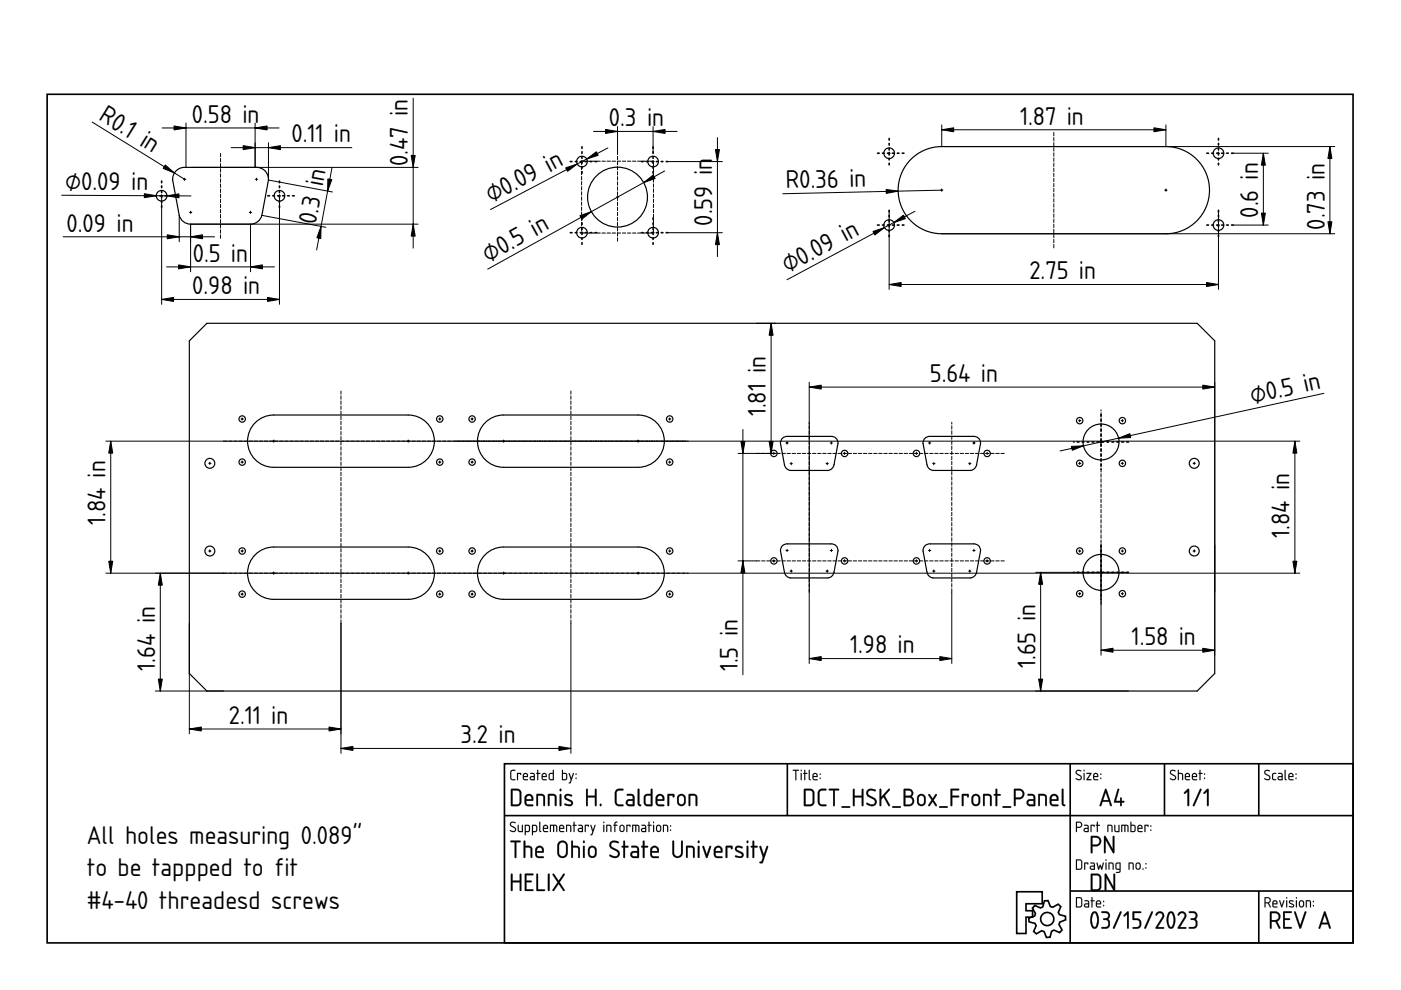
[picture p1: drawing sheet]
<svg xmlns="http://www.w3.org/2000/svg" width="297mm" height="210mm" viewBox="0 0 297 210" stroke-linecap="round" stroke-linejoin="round" font-family="sans-serif">
<defs><g id="words">
<g font-size="5.1">
<text x="20.7" y="25.3" transform="rotate(32 20.7 25.3)">R0.1 in</text>
<text x="40.7" y="26">0.58 in</text>
<text x="129.1" y="26.8">0.3 in</text>
<text x="216.3" y="26.4">1.87 in</text>
<text x="61.8" y="30.2">0.11 in</text>
<text x="86.5" y="35.2" transform="rotate(-90 86.5 35.2)">0.47 in</text>
<text x="13.8" y="40.3">⌀0.09 in</text>
<text x="166.6" y="40" transform="rotate(-1 166.6 40)">R0.36 in</text>
<text x="67" y="47.7" transform="rotate(-79 67 47.7)">0.3 in</text>
<text x="104.1" y="43.1" transform="rotate(-28 104.1 43.1)">⌀0.09 in</text>
<text x="151" y="47.9" transform="rotate(-90 151 47.9)">0.59 in</text>
<text x="266.7" y="46.2" transform="rotate(-90 266.7 46.2)">0.6 in</text>
<text x="14.1" y="49.1">0.09 in</text>
<text x="280.9" y="48.7" transform="rotate(-90 280.9 48.7)">0.73 in</text>
<text x="40.9" y="55.5">0.5 in</text>
<text x="103.5" y="55.7" transform="rotate(-29 103.5 55.7)">⌀0.5 in</text>
<text x="167" y="58" transform="rotate(-28 167 58)">⌀0.09 in</text>
<text x="218.2" y="59.2">2.75 in</text>
<text x="40.8" y="62.4">0.98 in</text>
<text x="197.2" y="81">5.64 in</text>
<text x="162.4" y="88.3" transform="rotate(-90 162.4 88.3)">1.81 in</text>
<text x="265.5" y="85.6" transform="rotate(-12 265.5 85.6)">⌀0.5 in</text>
<text x="22.4" y="111.3" transform="rotate(-90 22.4 111.3)">1.84 in</text>
<text x="273.4" y="114" transform="rotate(-90 273.4 114)">1.84 in</text>
<text x="239.9" y="136.8">1.58 in</text>
<text x="32.9" y="142.2" transform="rotate(-90 32.9 142.2)">1.64 in</text>
<text x="156.4" y="142.3" transform="rotate(-90 156.4 142.3)">1.5 in</text>
<text x="180.2" y="138.5">1.98 in</text>
<text x="219.5" y="141.6" transform="rotate(-90 219.5 141.6)">1.65 in</text>
<text x="48.5" y="153.5">2.11 in</text>
<text x="97.6" y="157.6">3.2 in</text>
<text x="18.4" y="179">All holes measuring 0.089&quot;</text>
<text x="18.4" y="185.8">to be tappped to fit</text>
<text x="18.4" y="192.6">#4-40 threadesd screws</text>
</g>
</g></defs>
<g fill="none" stroke="#000" stroke-width=".35">
<path d="M10 20h276.9v179.9h-276.9zM107 161.9h179.9v38h-179.9zM107 172.9h179.9M166.9 161.9v11M226.9 161.9v38M246.9 161.9v11M266.9 161.9v11M215.6 189.1h5.4v2.5h-3.5v1.5h1.4v1.4h-1.4v3.4h-1.9zM219.4 192l1.2 .5 .5-.2 .3-1.3h.8l.5 1.2 .5 .2 1.1-.7 .6 .5-.5 1.2 .2 .5 1.3 .4v.7l-1.2 .5-.2 .5 .7 1.2-.5 .5-1.2-.5-.5 .2-.4 1.3-.7 .1-.5-1.3-.5-.2-1.2 .7-.5-.5 .5-1.2-.2-.5-1.3-.4-.1-.7 1.3-.5 .1-.5-.6-1.2zM226.9 188.9h60M266.9 188.9v11"/>
<circle cx="222" cy="194.9" r="1.4"/>
</g>
<g fill="#000">
<path d="M108.2 174.4l.3-.2h.5l.3 .1-.1 .2a.48 .48 0 0 0-.5-.1 .48 .48 0 0 0-.3 .5l1 .8-.1 .6a.76 .76 0 0 1-1.2-.3l.9 .2 .2-.3-1.1-.9zM108.3 174.4l-.2 .6 .9 .5a.35 .35 0 0 1 .2 .4 .35 .35 0 0 1-.3 .3l-.7-.2v.2a.67 .67 0 0 0 .8 .2 .67 .67 0 0 0 .4-.7l-1.1-.9 .2-.4 .8 .1a.65 .65 0 0 0-1-.1zM109.8 174.9l.2 .1v1.1l.6 .1v-1.2l.2-.1v1.5h-.6l-.3-.1zM109.8 174.9l.1 1.4 .9 .1v-1.5l-.1 .1v1.2h-.5l-.2-.1v-1.1zM111.5 175.1v1.1h.5l.1-1zM111.5 175.1l.7 .1-.2 1h-.5zM111.3 174.9h.8l.3 .4-.1 1-.8 .1-.1 .7-.2-.1zM111.3 174.9v2.1h.2v-.6h.5a.95 .95 0 0 0 .2-1.4zM113 175.1v1.1h.6v-1zM113 175.1l.7 .1-.1 1h-.6zM112.8 174.9h.8l.3 .4-.1 1-.8 .1-.1 .7-.1-.1zM112.8 174.9v2.1h.2v-.6h.5a.95 .95 0 0 0 .3-1.4zM114.3 174.2l.3 .1v1.7l.2 .3-.2 .1-.3-.3zM114.4 174.3l-.1 1.8 .1 .2 .2 .1-.1-2.1zM115.4 175.2l-.1 .3h.7l-.2-.4zM115.4 175.2l.4-.1 .2 .5h-.7zM115.3 175a.56 .56 0 0 1 .7 0 .56 .56 0 0 1 .1 .8l-.8-.1 .1 .4 .8 .2-.7 .1a.92 .92 0 0 1-.2-1.4zM115.3 175l-.2 .4 .1 .9 1 .1v-.2h-.8l-.1-.3v-.2h.9l-.1-.6-.4-.2zM116.6 174.9l1.4 .1 .2 .3-.1 1.1-.2-.1v-1.1l-.4-.1v1.2l-.1 .1-.2-.1 .1-1.2h-.5v1.2l-.2 .1zM116.6 174.9v1.5l.2-.1v-1.2h.5l.1 1.3 .1-1.3h.4v1.2l.2 .1a1.36 1.36 0 0 0-.2-1.5zM118.8 175.2l-.1 .3h.7l-.2-.4zM118.8 175.2l.4-.1 .2 .5h-.7zM118.7 175a.56 .56 0 0 1 .8 0 .56 .56 0 0 1 0 .8l-.8-.1 .1 .4 .8 .2-.6 .1a.92 .92 0 0 1-.3-1.4zM118.7 175l-.2 .4 .1 .9 1 .1v-.2h-.8l-.1-.3v-.2h.9l-.1-.6-.4-.2zM120 174.9h.7l.3 .1 .1 1.4-.2-.1-.1-1.1-.6-.1v1.2l-.2 .1zM120.1 174.9v1.5l.1-.1v-1.2l.7 .1 .1 1.2 .1-.7a.7 .7 0 0 0-.2-.8 .7 .7 0 0 0-.8 0zM121.6 174.2l.2 .1v.6l.5 .1-.5 .1v1.2l-.1 .1-.1-.1v-1.2l-.2-.1 .2-.1zM121.6 174.2v.7l-.2 .1 .2 .1 .1 1.3 .1-1.3 .5-.1-.5-.1v-.6zM122.8 175.8l.1 .4h.5v-.5zM122.8 175.8l.6-.1v.5h-.6zM122.6 174.9h.8l.2 .4v1.1h-.7a.46 .46 0 0 1-.4-.4 .46 .46 0 0 1 .4-.5h.5v-.3l-.8-.1zM122.6 174.9v.1l.8 .2v.4h-.5a.43 .43 0 0 0-.4 .4 .43 .43 0 0 0 .4 .4h.7v-1.1l-.3-.4zM124 174.9l.9 .1-.1 .3-.2-.2h-.4v1.2l-.1 .1-.1-.1zM124 174.9l.1 1.5 .1-1.3h.5l.1 .2v-.3zM125.2 174.9l.2 .1 .3 1 .3-1 .2-.1 .1 .1-.8 2.1-.4-.1 .3-.1 .2-.6zM125.2 174.9l.4 1.4-.2 .6-.2 .1 .3 .1 .7-2.1h-.1l-.4 1-.3-1zM127.9 174.9l.2 .1v1.3l-.1 .1-.1-.1zM127.9 174.9l.1 1.5 .1-1.4zM127.9 174.4a.15 .15 0 0 1 .3 0 .15 .15 0 0 1-.3 0zM127.9 174.2v.3h.2v-.3zM128.6 174.9h.6l.3 .1 .1 1.4-.2-.1v-1.1l-.7-.1 .1 1.2-.2 .1zM128.6 174.9v1.5l.1-.1v-1.2l.7 .1 .1 1.2 .1-.7a.7 .7 0 0 0-.2-.8 .7 .7 0 0 0-.8 0zM130.4 174.3l.5-.1v.2l-.3 .1-.1 .4 .4 .1-.4 .1v1.2l-.1 .1-.1-1.3-.3-.1 .3-.1zM130.4 174.3l-.1 .6-.3 .1 .3 .1 .1 1.3 .1-1.3 .4-.1-.4-.1v-.3l.4-.2v-.2zM131.7 175.2l-.1 .8 .4 .2 .2-.2v-.7l-.2-.2zM131.6 175.1h.4l.2 .2v.7l-.2 .2-.4-.2zM131.5 175l.5-.1 .4 .3v.8l-.3 .4h-.4l-.4-.4v-.8zM131.5 175l-.1 .2-.1 .7a.53 .53 0 0 0 .6 .5 .53 .53 0 0 0 .5-.5l-.1-.9-.4-.1zM132.8 174.9l.9 .1-.1 .3-.1-.2h-.5v1.2l-.1 .1-.1-.1zM132.8 174.9l.1 1.5 .1-1.3h.5l.1 .2 .1-.3zM134.1 174.9l1.3 .1 .2 .3v1.1l-.3-.1v-1.1l-.4-.1v1.2l-.1 .1-.1-.1v-1.2h-.5v1.2l-.2 .1zM134.1 174.9v1.5l.1-.1v-1.2h.5l.1 1.3 .1-1.3h.4l.1 1.2 .1 .1a1.36 1.36 0 0 0-.2-1.5zM136.2 175.8l.1 .4h.5v-.5zM136.2 175.8l.6-.1v.5h-.6zM136 174.9h.8l.2 .4v1.1h-.7a.46 .46 0 0 1-.4-.4 .46 .46 0 0 1 .4-.5h.5v-.3l-.8-.1zM136.1 174.9v.1l.7 .2v.4h-.5a.43 .43 0 0 0-.4 .4 .43 .43 0 0 0 .4 .4h.7v-1.1l-.3-.4zM137.5 174.2l.2 .1v.6l.5 .1-.5 .1v1.2l-.1 .1-.1-.1v-1.2l-.2-.1 .2-.1zM137.5 174.2v.7l-.2 .1 .2 .1 .1 1.3 .1-1.3 .4-.1-.4-.1v-.6zM138.5 174.9l.2 .1v1.3l-.1 .1-.2-.1zM138.5 174.9l.1 1.5 .1-1.4zM138.4 174.4a.15 .15 0 0 1 .3 0 .15 .15 0 0 1-.3 0zM138.5 174.2v.3h.1v-.3zM139.4 175.2v.8l.3 .2 .2-.2v-.7l-.1-.2zM139.4 175.1h.4l.2 .2v.7l-.3 .2-.4-.2zM139.3 175a.55 .55 0 0 1 .6-.1 .55 .55 0 0 1 .3 .5l-.1 .8-.3 .2h-.4l-.3-.5v-.7zM139.3 175l-.2 .2v.7a.53 .53 0 0 0 .5 .5 .53 .53 0 0 0 .6-.5l-.2-.9-.4-.1zM140.6 174.9h.6l.4 .1v1.4l-.2-.1v-1.1l-.6-.1v1.2l-.2 .1zM140.6 174.9v1.5l.2-.1v-1.2l.6 .1 .2 1.2v-.7a.7 .7 0 0 0-.2-.8 .7 .7 0 0 0-.8 0zM142.1 175.9h.2v.3l-.2-.1zM142.1 175.9v.2h.1v-.2zM142.1 175h.2v.3h-.2zM142.1 175v.2h.1v-.2z"/>
<path d="M108.3 174.4a.64 .64 0 0 1 1 .1h-.1a.49 .49 0 0 0-.6-.1 .49 .49 0 0 0-.2 .5l.7 .5a.6 .6 0 0 1 .2 .8 .6 .6 0 0 1-.9 .1l-.3-.1 .1-.2a.51 .51 0 0 0 .6 .2 .51 .51 0 0 0 .4-.5l-1-.6-.1-.3zM109.8 174.9l.2 .1v1.1l.2 .1h.5v-1.2l.1-.1v1.5l-.9-.1zM111.5 175.1v1.1h.5l.1-1zM111.3 174.9a.77 .77 0 0 1 .9 .1 .77 .77 0 0 1 .2 .9l-.3 .5h-.6l-.1 .7h-.1zM113 175.1v1.1h.6l.1-1zM112.8 174.9a.77 .77 0 0 1 1 .1 .77 .77 0 0 1 .1 .9l-.2 .5h-.7v.7h-.2zM114.3 174.2l.2 .1v1.7l.3 .3-.2 .1-.3-.3zM115.4 175.2l-.1 .3h.7l-.2-.4zM115.3 175a.55 .55 0 0 1 .7 0 .55 .55 0 0 1 .1 .7h-.8l.1 .5 .8 .1-.7 .1a.91 .91 0 0 1-.2-1.4zM116.6 174.9h1.3a1.25 1.25 0 0 1 .1 1.5l-.1-1.2-.2-.1h-.2l-.1 1.3-.1-.1v-1.2h-.5v1.2l-.2 .1zM118.8 175.2l-.1 .3h.7l-.2-.4zM118.7 175a.55 .55 0 0 1 .7 0 .55 .55 0 0 1 .1 .7h-.8l.1 .5 .8 .1-.6 .1a.91 .91 0 0 1-.3-1.4zM120 174.9a.71 .71 0 0 1 .9 0 .71 .71 0 0 1 .2 .8l-.1 .7-.1-1.2-.7-.1v1.2l-.2 .1zM121.6 174.2l.2 .1v.6l.5 .1-.5 .1-.1 1.3-.1-1.3-.2-.1 .2-.1zM122.8 175.8l.1 .4h.5v-.5zM122.6 174.9h.7l.3 .4v1.1h-.7a.44 .44 0 0 1-.4-.4 .44 .44 0 0 1 .4-.5h.5v-.3l-.8-.1zM124 174.9l.9 .1-.1 .3-.2-.2h-.4l-.1 1.3zM125.2 174.9l.2 .1 .3 1 .4-1h.2l-.8 2.1-.3-.1 .2-.1 .2-.6zM127.9 174.9l.2 .1-.1 1.4zM127.9 174.4a.15 .15 0 0 1 .3 0 .15 .15 0 0 1-.3 0zM128.6 174.9a.71 .71 0 0 1 .8 0 .71 .71 0 0 1 .2 .8l-.1 .7-.1-1.2-.7-.1v1.2l-.1 .1zM130.4 174.3l.5-.1v.2l-.4 .2v.3l.4 .1-.4 .1-.1 1.3-.1-1.3-.3-.1 .3-.1zM131.7 175.2l-.2 .7a.34 .34 0 0 0 .4 .3 .34 .34 0 0 0 .3-.4l-.1-.6zM131.5 175l.6-.1a.93 .93 0 0 1 0 1.5h-.4a.96 .96 0 0 1-.2-1.4zM132.8 174.9l.9 .1-.1 .3-.1-.2h-.5l-.1 1.3zM134.1 174.9h1.2a1.25 1.25 0 0 1 .2 1.5l-.2-1.2-.2-.1h-.2l-.1 1.3-.1-.1v-1.2h-.5v1.2l-.2 .1zM136.2 175.8l.1 .4h.5v-.5zM136 174.9h.8l.2 .4v1.1h-.7a.44 .44 0 0 1-.4-.4 .44 .44 0 0 1 .4-.5h.5v-.3l-.8-.1zM137.5 174.2l.2 .1v.6l.5 .1-.5 .1-.1 1.3-.1-1.3-.2-.1 .2-.1zM138.5 174.9l.2 .1-.1 1.4zM138.5 174.4a.14 .14 0 0 1 .2 0 .14 .14 0 0 1-.2 0zM139.4 175.2l-.1 .7a.34 .34 0 0 0 .4 .3 .34 .34 0 0 0 .3-.4l-.1-.6zM139.3 175l.6-.1a.93 .93 0 0 1-.1 1.5h-.4a.96 .96 0 0 1-.1-1.4zM140.6 174.9a.71 .71 0 0 1 .8 0 .71 .71 0 0 1 .3 .8l-.1 .7-.2-1.2-.6-.1v1.2l-.2 .1zM142.1 175.9h.2v.2h-.2zM142.1 175h.2v.3h-.2z"/>
<path d="M108.2 178.2h2l.2 .2-.2 .2h-.7v3.1l-.2 .2-.2-.2v-3.1l-.9-.1zM108.3 178.3v.2l.8 .1v3.1l.2 .2 .2-.2v-3.1h.7l.2-.2-.2-.2zM111 178.3h.3l.1 1a1.37 1.37 0 0 1 1.3 .2l.2 .6-.1 1.8h-.3v-.2l-.1-1.8-1-.2v2l-.1 .2h-.3zM111.1 178.3v3.5l.2-.1v-2h.8l.4 .2v1.8l.3 .1v-1.7l-.2-.5a1.32 1.32 0 0 0-1.2-.2l-.1-1.1zM114 179.9l-.2 .5h1.1a.55 .55 0 0 0-.2-.6 .55 .55 0 0 0-.7 .1zM113.9 179.9l.3-.2 .5 .1 .3 .7h-1.2zM113.8 179.5a.94 .94 0 0 1 1.2 .1 .94 .94 0 0 1 .1 1.2h-1.3l.2 .7h1.1l.2 .2-.2 .2h-.9a.92 .92 0 0 1-.8-1.2 1.08 1.08 0 0 1 .4-1.1zM113.8 179.6a2.22 2.22 0 0 0-.1 2.1l.5 .2h.9l.2-.2-.2-.1-1.1-.1-.2-.4v-.3l1.4-.1 .1-.7-.2-.4-.7-.2zM118.8 178.8l-.3 .5 .1 1.8 .2 .3 .6 .1 .3-.1 .3-.4v-1.9l-.2-.3-.4-.2zM118.8 178.8a.78 .78 0 0 1 .8-.2 .78 .78 0 0 1 .4 .7v1.5a.77 .77 0 0 1-.7 .8 .77 .77 0 0 1-.8-.7v-1.6zM118.5 178.5a1.11 1.11 0 0 1 1.2-.2 1.11 1.11 0 0 1 .7 1v1.5a1.13 1.13 0 0 1-1.1 1.1 1.13 1.13 0 0 1-1.2-1l.1-1.9zM118.5 178.6l-.3 .7v1.6l.3 .7a1.18 1.18 0 0 0 1.5 0l.3-.8v-1.5l-.1-.5-.7-.5h-.5zM121.1 178.3h.3l.1 1a1.37 1.37 0 0 1 1.3 .2l.2 .6-.1 1.8h-.3v-.2l-.1-1.8-1-.2v2l-.1 .2h-.3zM121.2 178.3v3.5l.2-.1v-2h.8l.4 .2v1.8l.3 .1v-1.7l-.2-.5a1.32 1.32 0 0 0-1.2-.2l-.1-1.1zM123.6 179.4h.3l.1 .1v2.2l-.2 .2-.2-.2zM123.7 179.4l-.1 2.3 .2 .2 .1-.2v-2.2zM123.6 178.5a.26 .26 0 0 1 .5 0 .26 .26 0 0 1-.5 0zM123.7 178.3v.4h.2v-.4zM125.2 179.8l-.1 .3-.1 .9 .3 .5a.56 .56 0 0 0 .8-.6v-.8l-.2-.2-.3-.2zM125.2 179.8l.4-.1 .5 .3 .1 .9-.3 .5a.57 .57 0 0 1-.6 .1 .57 .57 0 0 1-.3-.5v-.9zM125 179.5a.92 .92 0 0 1 1-.1 .92 .92 0 0 1 .5 .8 1.54 1.54 0 0 1-.3 1.5l-.6 .2-.7-.2a1.81 1.81 0 0 1 .1-2.2zM125 179.5l-.3 .7a1.4 1.4 0 0 0 .4 1.6 .89 .89 0 0 0 1.4-.8l-.1-1-.2-.4-.7-.2zM129.4 178.5l.4-.3 .9 .1 .5 .2v.2l-.2 .1a.91 .91 0 0 0-1.4 .4l.3 .5a1.92 1.92 0 0 1 1.5 1v.6l-.3 .4a1.47 1.47 0 0 1-1.9-.3l.2-.2 1.1 .3h.3l.2-.3a.55 .55 0 0 0-.3-.7l-1.4-.8-.1-.5zM129.5 178.5a.91 .91 0 0 0 .2 1.5l1 .5a.64 .64 0 0 1 .2 .9 .64 .64 0 0 1-.9 .1l-.6-.3-.2 .2 .1 .2a1.13 1.13 0 0 0 1.3 .3 1.13 1.13 0 0 0 .7-1.2l-.5-.6-.9-.4a.56 .56 0 0 1-.2-.9l.2-.2 1.1 .1 .2-.1a1.41 1.41 0 0 0-1.7-.1zM132.2 178.3h.3v.1v.9h.6l.2 .2-.2 .2h-.6v2l-.2 .2-.2-.2 .1-2h-.4v-.2v-.1l.4-.1zM132.2 178.3v1.1l-.4 .1 .4 .2v2l.1 .2 .2-.2v-2l.7-.2-.1-.1h-.6v-1zM134.1 180.9l-.1 .4 .2 .2 .9 .1v-.8zM134.1 180.9l1-.1v.8l-1-.1-.1-.3zM133.9 179.4l1.1-.1 .5 .6v1.9l-.2 .1h-1a.76 .76 0 0 1-.7-.7 .76 .76 0 0 1 .8-.8h.7v-.5l-.2-.2h-1zM133.9 179.4v.2l1 .1 .2 .2v.6h-.7a.71 .71 0 0 0-.7 .7 .71 .71 0 0 0 .6 .7l1.1-.1v-1.9l-.4-.5zM136.3 178.3h.3l.1 .1v.9h.5l.2 .2-.2 .2h-.5v2l-.2 .2-.2-.2v-2h-.3l-.1-.2 .1-.1 .3-.1zM136.4 178.3l-.1 1.1-.3 .1 .3 .2v2l.2 .2 .1-.2v-2l.8-.2-.2-.1h-.6v-1zM138.3 179.9l-.1 .5h1.1a.55 .55 0 0 0-.2-.6 .55 .55 0 0 0-.7 .1zM138.3 179.9l.3-.2 .5 .1 .3 .7h-1.2zM138.2 179.5v.1a.92 .92 0 0 1 1.2 0 .92 .92 0 0 1 .1 1.2h-1.3l.2 .7h1.1l.2 .2-.2 .2h-.9a.92 .92 0 0 1-.8-1.2 1.17 1.17 0 0 1 .4-1.2zM138.2 179.6a2.22 2.22 0 0 0-.1 2.1l.5 .2h.9l.2-.2-.2-.1-1.1-.1-.2-.4v-.3l1.4-.1v-.7l-.1-.4-.7-.2zM142.6 178.3h.3v.1v2.4l.3 .6a.75 .75 0 0 0 1.2-.4v-2.6l.2-.2 .2 .2v2.4l-.4 .8a1.1 1.1 0 0 1-1.2 .3 1.1 1.1 0 0 1-.7-1.1zM142.6 178.3v2.5l.3 .8a1.11 1.11 0 0 0 1.2 .2 1.11 1.11 0 0 0 .6-1v-2.4l-.1-.2-.2 .2v2.6l-.2 .3a.75 .75 0 0 1-.8 .2 .75 .75 0 0 1-.5-.7v-2.4zM145.5 179.4l1.1-.1 .5 .2a3.5 3.5 0 0 1 .2 2.4h-.3l-.1-.2-.1-1.9-1-.1v2v.2h-.3zM145.5 179.4v2.4l.3-.1v-2h.8l.3 .2 .1 1.8 .1 .2 .2-.2v-1.3a.8 .8 0 0 0-.7-1zM148 179.4h.3v.1v2.2l-.2 .2-.2-.2zM148 179.4v2.3l.1 .2 .2-.2v-2.2zM147.9 178.5a.26 .26 0 0 1 .5 0 .26 .26 0 0 1-.5 0zM148 178.3v.4h.2v-.4zM149 179.4l.3 .1 .6 1.7 .5-1.7 .2-.2 .2 .2-.7 2.3-.2 .1-.3-.1-.7-2.2zM149 179.4l.7 2.4 .2 .1 .8-2.4-.1-.1-.2 .1-.5 1.8-.6-1.8zM151.8 179.9l-.1 .5h1.1a.55 .55 0 0 0-.2-.6 .55 .55 0 0 0-.7 .1zM151.8 179.9l.3-.2 .5 .1 .3 .7h-1.2zM151.7 179.5v.1a.92 .92 0 0 1 1.2 0 .92 .92 0 0 1 .1 1.2h-1.3l.2 .7h1.1l.2 .2-.2 .2h-.9a.92 .92 0 0 1-.8-1.2 1.17 1.17 0 0 1 .4-1.2zM151.7 179.6a2.22 2.22 0 0 0-.1 2.1l.5 .2h.9l.2-.2-.2-.1-1.1-.1-.2-.4v-.3l1.4-.1v-.7l-.1-.4-.7-.2zM153.9 179.4l1.2-.1 .3 .2-.1 .5-.1 .1-.2-.1v-.3h-.8v2l-.2 .2-.2-.2zM153.9 179.4a4.3 4.3 0 0 0 .1 2.5l.2-.2v-2h.8l.2 .3 .1-.5-.2-.1zM156 179.5a1.2 1.2 0 0 1 1.5 .2l-.2 .2a.82 .82 0 0 0-1.1 .1l.2 .2 .9 .5a.68 .68 0 0 1 .3 .8 .68 .68 0 0 1-.8 .4l-1-.2 .2-.3 1 .1 .3-.1-.1-.3-1-.5a.68 .68 0 0 1-.2-1.1zM156 179.5l-.1 .5 .1 .4 1.1 .6 .2 .3-.2 .3-1.1-.2-.1 .2a1.8 1.8 0 0 0 1.5 .2 .61 .61 0 0 0 .2-.6 .61 .61 0 0 0-.3-.5l-.9-.4-.2-.3a.62 .62 0 0 1 1-.2h.2v-.3l-.9-.1zM158.3 179.4h.3l.1 .1v2.2l-.2 .2-.2-.2zM158.4 179.4l-.1 2.3 .2 .2 .1-.2v-2.2zM158.3 178.5a.26 .26 0 0 1 .5 0 .26 .26 0 0 1-.5 0zM158.4 178.3v.4h.2v-.4zM159.6 178.3h.3v.1v.9h.6l.2 .2-.3 .2h-.5v2l-.2 .2-.2-.2v-2h-.3v-.2v-.1l.3-.1zM159.6 178.3v1.1l-.4 .1 .4 .2v2l.1 .2 .2-.2v-2l.7-.2-.1-.1h-.6v-1zM161.1 179.4l.3 .1 .5 1.7 .6-1.7 .2-.2 .2 .2-1.1 3.4-.3 .2-.4-.1-.1-.1 .1-.2h.3l.3-.9zM161.1 179.4l.7 2.4-.3 .9-.5 .2 .5 .1 .2-.1 1.1-3.4-.1-.1-.2 .1-.6 1.8-.5-1.8z"/>
<path d="M108.3 178.3l1.9-.1 .2 .2-.2 .2h-.7v3.1l-.2 .2-.2-.2v-3.1l-.8-.1zM111.1 178.3h.2l.1 1a1.35 1.35 0 0 1 1.3 .3l.2 .5-.1 1.8h-.3v-.2v-1.8l-.4-.2h-.7v2l-.1 .2h-.2zM114 179.9l-.2 .5h1.2a.58 .58 0 0 0-.3-.6 .58 .58 0 0 0-.7 .1zM113.8 179.6a.92 .92 0 0 1 1.2 0 .92 .92 0 0 1 .1 1.2h-1.3l.2 .7 1.1 .1 .2 .1-.2 .2h-.9a.89 .89 0 0 1-.7-1.2 1.14 1.14 0 0 1 .3-1.1zM118.8 178.8l-.3 .5v1.6a.75 .75 0 0 0 .8 .7 .75 .75 0 0 0 .7-.8v-1.5a.75 .75 0 0 0-.4-.6 .75 .75 0 0 0-.8 .1zM118.5 178.5a1.1 1.1 0 0 1 1.2-.2 1.1 1.1 0 0 1 .7 1v1.5a1.1 1.1 0 0 1-1.1 1.1 1.1 1.1 0 0 1-1.1-1v-1.9zM121.2 178.3h.2l.1 1a1.35 1.35 0 0 1 1.3 .3l.1 .5v1.8h-.3v-.2v-1.8l-.4-.2h-.7v2l-.1 .2h-.2zM123.7 179.4h.2l.1 .1v2.2l-.2 .2-.2-.2zM123.6 178.5a.25 .25 0 0 1 .5 0 .25 .25 0 0 1-.5 0zM125.2 179.8l-.2 .3v.9a.57 .57 0 0 0 .6 .6 .57 .57 0 0 0 .5-.7v-.8l-.1-.3-.4-.1zM125 179.5a.92 .92 0 0 1 1.5 .7 1.51 1.51 0 0 1-.3 1.5 .92 .92 0 0 1-1 .1 .92 .92 0 0 1-.5-.8v-1zM129.5 178.5a1.41 1.41 0 0 1 1.7 .1l-.2 .2a.92 .92 0 0 0-1.5 .4l.4 .5a1.9 1.9 0 0 1 1.5 1 1.07 1.07 0 0 1-.6 1.2 1.07 1.07 0 0 1-1.2-.2l-.4-.2 .2-.3a1.19 1.19 0 0 0 1.6 0 .58 .58 0 0 0-.3-.7l-1.4-.9-.1-.4zM132.2 178.3h.3v.1v.9h.6l.2 .2-.2 .2h-.6v2l-.2 .2-.1-.2v-2l-.4-.2 .4-.2zM134.1 180.9l-.1 .4 .2 .2 .9 .1v-.8zM133.9 179.4h1.1l.5 .5v1.9l-.2 .1h-1a.74 .74 0 0 1-.7-.7 .74 .74 0 0 1 .8-.8h.7v-.5l-.2-.2-1-.1zM136.3 178.3h.3l.1 .1v.9h.5l.2 .2-.2 .2h-.5v2l-.2 .2-.2-.2v-2l-.4-.2 .4-.2zM138.3 179.9l-.1 .5h1.1a.58 .58 0 0 0-.2-.6 .58 .58 0 0 0-.8 .1zM138.2 179.6a.92 .92 0 0 1 1.2 0 .92 .92 0 0 1 .1 1.2h-1.3l.2 .7 1.1 .1 .2 .1-.2 .2h-.9a.89 .89 0 0 1-.7-1.2 1.14 1.14 0 0 1 .3-1.1zM142.6 178.3h.3v.1v2.4a.75 .75 0 0 0 .8 .8 .75 .75 0 0 0 .7-.8v-2.4l.2-.2 .2 .2v2.4a1.11 1.11 0 0 1-1.1 1.1 1.11 1.11 0 0 1-1.1-1.1zM145.5 179.4a1.44 1.44 0 0 1 1.8 .5v1.8l-.2 .2-.2-.2v-1.8l-.3-.2h-.8v2l-.2 .2a4 4 0 0 1-.1-2.5zM148 179.4h.3v.1v2.2l-.2 .2-.1-.2zM147.9 178.5a.25 .25 0 0 1 .5 0 .25 .25 0 0 1-.5 0zM149 179.4l.3 .1 .6 1.7 .5-1.7 .2-.2 .2 .2-.8 2.3-.1 .1-.2-.1zM151.8 179.9l-.1 .5h1.1a.58 .58 0 0 0-.2-.6 .58 .58 0 0 0-.8 .1zM151.7 179.6a.92 .92 0 0 1 1.2 0 .92 .92 0 0 1 .1 1.2h-1.3l.2 .7 1.1 .1 .2 .1-.2 .2h-.9a.89 .89 0 0 1-.7-1.2 1.14 1.14 0 0 1 .3-1.1zM153.9 179.4l1.2-.1 .2 .2-.1 .6-.2-.1v-.3h-.8v2l-.2 .2a3.9 3.9 0 0 1-.1-2.5zM156 179.5a1.19 1.19 0 0 1 1.5 .2l-.2 .2-.6-.2a.34 .34 0 0 0-.4 0 .34 .34 0 0 0-.1 .4l1.1 .6a.71 .71 0 0 1 .2 1 .71 .71 0 0 1-1 .2l-.6-.2v-.3h.2a.78 .78 0 0 0 1.2-.1l-.2-.3-.9-.4a.65 .65 0 0 1-.2-1.1zM158.3 179.4h.3l.1 .1v2.2l-.2 .2-.2-.2zM158.3 178.5a.25 .25 0 0 1 .5 0 .25 .25 0 0 1-.5 0zM159.6 178.3h.3v.1v.9h.6l.1 .2-.2 .2h-.5v2l-.2 .2-.2-.2v-2l-.3-.2 .3-.2zM161.1 179.4l.3 .1 .5 1.7 .6-1.7 .2-.2 .2 .2-1.1 3.4-.3 .1h-.4l-.1-.1 .4-.2 .3-.9z"/>
<path d="M108.7 167.6v3l1.2-.1 .3-.5-.1-2-.3-.4zM108.4 167.3h1.5l.6 .6v2.4l-.6 .6h-1.5zM111.7 168.9l-.1 .6h1.1a.58 .58 0 0 0-.3-.7 .58 .58 0 0 0-.7 .1zM111.5 168.6a.92 .92 0 0 1 1.3 0 .92 .92 0 0 1 .1 1.2h-1.3l.1 .7 1.1 .1 .3 .2-.3 .1h-.8a.89 .89 0 0 1-.8-1.2 1.14 1.14 0 0 1 .3-1.1zM113.8 168.4a1.44 1.44 0 0 1 1.7 .5l.1 1.8-.2 .2-.2-.2v-1.8l-.4-.2h-.7v2l-.2 .2a4 4 0 0 1-.1-2.5zM116.2 168.4a1.44 1.44 0 0 1 1.8 .5v1.8l-.2 .2-.2-.2v-1.8l-.3-.2h-.8v2l-.2 .2a4 4 0 0 1-.1-2.5zM118.7 168.4h.3v.1v2.2l-.2 .2-.1-.2zM118.7 167.5a.24 .24 0 0 1 .4 0 .24 .24 0 0 1-.4 0zM119.8 168.5a1.19 1.19 0 0 1 1.5 .2l-.2 .2-.6-.2a.34 .34 0 0 0-.4 0 .34 .34 0 0 0-.1 .4l1.1 .6a.71 .71 0 0 1 .2 1 .71 .71 0 0 1-1 .2l-.6-.2v-.3h.2a.78 .78 0 0 0 1.2-.1l-.2-.3-.9-.4a.65 .65 0 0 1-.2-1.1zM124.3 167.3h.3v.1v1.3h1.5v-1.3l.1-.1h.2v3.6h-.2l-.1-.2v-1.6h-1.5v1.6v.2h-.3zM127.2 170.5h.3v.4h-.3zM130.6 167.5a1.46 1.46 0 0 1 1.6-.1l-.2 .2-1 .1-.3 .4 .1 2.2 .4 .3h1l-.2 .3h-1l-.6-.5v-2.3zM133.1 169.9v.4l.2 .2 .9 .1v-.8zM132.9 168.4h1.1l.5 .5v1.9l-.2 .1h-.9a.74 .74 0 0 1-.7-.7 .74 .74 0 0 1 .7-.8h.8l-.1-.5-.2-.2-1-.1zM135.3 167.3h.2l.1 .1v2.9l.3 .4a.52 .52 0 0 1-.6 0 .52 .52 0 0 1-.1-.7zM137 168.7l-.1 .5v1.2l.4 .2h.7v-1.9zM136.7 168.6a1.3 1.3 0 0 1 1.3-.3v-.9l.2-.2 .1 .2v3.3l-.2 .2a1.47 1.47 0 0 1-1.4-.2l-.2-.5v-1.2zM139.5 168.9l-.1 .6h1.1a.58 .58 0 0 0-.3-.7 .58 .58 0 0 0-.7 .1zM139.3 168.6a.92 .92 0 0 1 1.3 0 .92 .92 0 0 1 .1 1.2h-1.3l.1 .7 1.1 .1 .3 .2-.3 .1h-.9a.89 .89 0 0 1-.7-1.2 1.14 1.14 0 0 1 .3-1.1zM141.6 168.4l1.2-.1 .2 .2-.2 .6-.1-.1-.1-.3h-.7v2l-.2 .2a3.9 3.9 0 0 1-.1-2.5zM144.1 168.8l-.2 .3v.9a.57 .57 0 0 0 .6 .6 .57 .57 0 0 0 .5-.7v-.8l-.1-.3-.4-.1zM143.9 168.5a.92 .92 0 0 1 1.5 .7 1.51 1.51 0 0 1-.3 1.5 .92 .92 0 0 1-1 .1 .92 .92 0 0 1-.5-.8v-1zM146 168.4a1.44 1.44 0 0 1 1.8 .5v1.8l-.1 .2-.2-.2v-1.8l-.4-.2h-.8v2l-.1 .2a4 4 0 0 1-.2-2.5z"/>
<path d="M108.7 167.6v3l1.2-.1 .3-.5-.1-2-.3-.4zM108.7 167.6h1.1l.3 .3v2.4a1.67 1.67 0 0 1-1.4 .3zM108.4 167.3l1.5-.1 .4 .3 .2 .4v2.4l-.6 .6h-1.6zM108.4 167.3v3.6h1.5l.6-.6v-2.4l-.6-.6zM111.7 168.9l-.1 .6h1.1a.55 .55 0 0 0-.3-.7 .55 .55 0 0 0-.7 .1zM111.7 168.9l.3-.2 .5 .1 .2 .7h-1.1zM111.5 168.6a.94 .94 0 0 1 1.3 0 .94 .94 0 0 1 .1 1.2h-1.3l.2 .7h1l.3 .3-.3 .2h-.8a.92 .92 0 0 1-.8-1.3 1.08 1.08 0 0 1 .3-1.1zM111.6 168.6a2.22 2.22 0 0 0-.2 2.1l.6 .2h.8l.2-.1-.2-.2-1.1-.1-.1-.4v-.3l1.4-.1v-.7l-.2-.4-.6-.2zM113.7 168.4l1.1-.1 .6 .3a3.5 3.5 0 0 1 .1 2.3h-.3v-.2l-.1-1.9-1-.1v2l-.1 .2h-.3zM113.8 168.4v2.4l.2-.1v-2h.8l.4 .2v1.8l.2 .2 .1-.2v-1.3a.8 .8 0 0 0-.7-1zM116.2 168.4l1.1-.1 .5 .3a3.5 3.5 0 0 1 .2 2.3h-.3l-.1-.2-.1-1.9-1-.1v2v.2h-.3zM116.2 168.4v2.4l.3-.1v-2h.8l.3 .2 .1 1.8 .1 .2 .2-.2v-1.3a.8 .8 0 0 0-.7-1zM118.7 168.4h.3v.1v2.2l-.2 .2-.2-.2zM118.7 168.4v2.3l.1 .2 .2-.2v-2.2zM118.6 167.5a.26 .26 0 0 1 .5 0 .26 .26 0 0 1-.5 0zM118.7 167.3v.4h.3v-.4zM119.8 168.5a1.2 1.2 0 0 1 1.5 .2l-.2 .2a.82 .82 0 0 0-1.1 .1l.2 .2 .9 .5a.68 .68 0 0 1 .4 .8 .68 .68 0 0 1-.9 .4l-.9-.2 .1-.3 1 .1 .3-.1-.1-.3-1-.5a.68 .68 0 0 1-.2-1.1zM119.8 168.5l-.1 .5 .1 .4 1.1 .6 .2 .3-.2 .3-1.1-.2-.1 .2a1.8 1.8 0 0 0 1.5 .2 .61 .61 0 0 0 .3-.6 .61 .61 0 0 0-.4-.5l-.9-.4-.2-.3a.62 .62 0 0 1 1-.2h.2v-.3l-.9-.1zM124.3 167.3h.3v.1v1.3h1.5v-1.3l.1-.1h.3v3.6h-.3l-.1-.2v-1.6h-1.5v1.6v.2h-.3zM124.3 167.3v3.6l.3-.2v-1.7h1.6v1.7l.2 .2v-3.6l-.2 .1v1.3h-1.6v-1.3v-.1zM127.2 170.5l.3-.1v.5h-.3zM127.2 170.5v.3h.3v-.3zM130.6 167.5l.4-.3 1.2 .1v.3l-1.3 .2-.2 2.2 .2 .4 1.3 .2v.3h-1.2l-.6-.5-.1-2.3zM130.7 167.5l-.3 .6 .1 2.3 .5 .5h1l.1-.3h-.9l-.4-.3-.1-2.2 .3-.4 1-.1 .2-.2a1.48 1.48 0 0 0-1.5 .1zM133.2 169.9l-.1 .4 .2 .2 .9 .1v-.8zM133.1 169.9l1.1-.1v.8l-1.1-.1-.1-.3zM132.9 168.4l1.1-.1 .5 .6v1.9l-.2 .2h-.9a.76 .76 0 0 1-.7-.8 .76 .76 0 0 1 .7-.8h.8l-.1-.5-.2-.2h-1zM132.9 168.4v.2l1 .1 .3 .2v.6h-.8a.71 .71 0 0 0-.7 .7 .71 .71 0 0 0 .7 .7l1.1-.1v-1.9l-.5-.5zM135.2 167.3h.3l.1 .1v2.9l.4 .4a.54 .54 0 0 1-.7 0 .54 .54 0 0 1-.1-.7zM135.3 167.3l-.1 .1a8.4 8.4 0 0 0 .2 3.3l.3 .2 .2-.2-.4-.4v-2.9zM137.1 168.8l-.2 .4v1.2l.2 .1 .9 .1v-1.9zM137 168.7h1v1.9h-.7l-.4-.2-.1-1.2zM136.7 168.6a1.33 1.33 0 0 1 1.3-.3v-.9l.2-.2 .2 .2v3.3l-.3 .3a1.5 1.5 0 0 1-1.4-.3l-.2-.5v-1.2zM136.7 168.6l-.2 .4 .1 1.6 .5 .3h1l.2-.2v-3.3l-.1-.1-.2 .1v1a1.28 1.28 0 0 0-1.3 .2zM139.5 168.9l-.1 .6h1.1a.55 .55 0 0 0-.3-.7 .55 .55 0 0 0-.7 .1zM139.5 168.9l.3-.2 .5 .1 .2 .7h-1.2zM139.3 168.6a.94 .94 0 0 1 1.3 0 .94 .94 0 0 1 .1 1.2h-1.3l.1 .7h1.1l.3 .3-.3 .2h-.9a.92 .92 0 0 1-.7-1.3 1.08 1.08 0 0 1 .3-1.1zM139.3 168.6a2.22 2.22 0 0 0-.1 2.1l.5 .2h.9l.2-.1-.2-.2-1.1-.1-.2-.4v-.3l1.5-.1v-.7l-.2-.4-.7-.2zM141.5 168.4l1.3-.1 .2 .2v.5l-.2 .1-.1-.1-.1-.3h-.7v2l-.2 .2-.2-.2zM141.6 168.4a4.3 4.3 0 0 0 .1 2.5l.1-.2v-2h.8l.2 .3 .2-.5-.2-.1zM144.1 168.8l-.2 .3v.9l.3 .5a.56 .56 0 0 0 .8-.6v-.8l-.2-.2-.3-.2zM144.1 168.8l.4-.1 .5 .3 .1 .9-.3 .6a.57 .57 0 0 1-.6 0 .57 .57 0 0 1-.3-.5v-.9zM143.9 168.5a.92 .92 0 0 1 .9-.1 .92 .92 0 0 1 .6 .8 1.54 1.54 0 0 1-.3 1.5l-.6 .2-.7-.2a1.81 1.81 0 0 1 .1-2.2zM143.9 168.6l-.3 .6a1.4 1.4 0 0 0 .4 1.6 .89 .89 0 0 0 1.4-.8l-.1-1-.2-.4-.7-.2zM146 168.4l1.1-.1 .6 .3a3.5 3.5 0 0 1 .1 2.3h-.3v-.2l-.1-1.9-1.1-.1 .1 2-.1 .2h-.3zM146.1 168.4v2.4l.2-.1v-2h.8l.4 .2v1.8l.2 .2 .1-.2v-1.3a.8 .8 0 0 0-.7-1z"/>
<path d="M108.3 163.4l.9-.2v.2l-.6 .1-.2 .1v1.3l.2 .3h.6l.1 .2h-.8l-.3-.3v-1.4zM109.6 163.9l.9 .1-.1 .3-.1-.2h-.5l-.1 1.3zM111.1 164.2v.3h.6l-.1-.4zM111 164a.55 .55 0 0 1 .8 0 .55 .55 0 0 1 0 .8h-.7l.1 .4 .7 .1-.6 .1a.91 .91 0 0 1-.3-1.4zM112.6 164.8l.1 .4h.5v-.4zM112.4 163.9h.8l.2 .4v1.1h-.7a.44 .44 0 0 1-.4-.4 .44 .44 0 0 1 .4-.5h.5v-.3l-.8-.1zM113.9 163.2l.2 .1v.6l.5 .1-.5 .1-.1 1.3-.1-1.3-.2-.1 .2-.1zM115.1 164.2v.3h.6l-.2-.4zM115 164a.55 .55 0 0 1 .8 0 .55 .55 0 0 1 0 .8h-.8l.1 .4 .8 .1-.6 .1a.91 .91 0 0 1-.3-1.4zM116.7 164.1l-.1 .1a.63 .63 0 0 0-.1 .7 .63 .63 0 0 0 .7 .3v-1.1zM116.4 164l.8-.1v-.6l.2-.1v2.2h-.8l-.2-.2zM119.4 164.1v1.1h.4a.78 .78 0 0 0 .2-1zM119.2 163.2l.2 .1v.6h.6l.2 .3v.8l-.2 .4-.9-.1zM120.6 163.9l.2 .1 .3 1 .4-1h.2l-.8 2.1-.3-.1 .2-.1 .2-.6zM122.1 164.9h.1v.2h-.1zM122.1 164h.1v.3h-.1z"/>
<path d="M108.3 163.3l1-.1v.2l-.8 .1-.1 1.4 .1 .2 .8 .1v.2h-.8l-.3-.3v-1.4zM108.4 163.4l-.2 .3v1.4l.3 .3h.7v-.2h-.6l-.2-.3v-1.3l.2-.2h.6v-.2zM109.6 163.9l.9 .1-.1 .3-.1-.2h-.5v1.2l-.1 .1-.1-.1zM109.7 163.9v1.5l.1-1.3h.5l.1 .2 .1-.3zM111.1 164.2v.3h.6l-.2-.4zM111.1 164.2l.5-.1 .1 .5h-.7zM111 164a.55 .55 0 0 1 .8 0 .55 .55 0 0 1 0 .8h-.7v.3l.9 .2-.7 .1a.92 .92 0 0 1-.3-1.4zM111 164l-.1 .4 .1 .9 .9 .1v-.1l-.7-.1-.2-.3v-.2h.9l-.1-.6-.4-.2zM112.6 164.8l.1 .4h.5v-.4zM112.6 164.8l.6-.1v.5h-.6zM112.4 163.9h.8l.2 .4v1.1h-.7a.46 .46 0 0 1-.4-.4 .46 .46 0 0 1 .4-.5h.5v-.3l-.8-.1zM112.5 163.9v.2l.7 .1v.4h-.5a.43 .43 0 0 0-.4 .4 .43 .43 0 0 0 .4 .4h.7v-1.1l-.3-.4zM113.9 163.2l.2 .1v.6l.5 .1-.5 .1v1.2l-.1 .1-.1-.1v-1.2l-.2-.1 .2-.1zM113.9 163.3v.6l-.2 .1 .2 .1 .1 1.3 .1-1.3 .4-.1-.4-.1v-.6zM115.1 164.2v.3h.6l-.2-.4zM115.1 164.2l.4-.1 .2 .5h-.7zM115 164a.55 .55 0 0 1 .8 0 .55 .55 0 0 1 0 .8h-.8l.1 .3 .9 .2-.7 .1a.92 .92 0 0 1-.3-1.4zM115 164l-.2 .4 .2 .9 .9 .1v-.1l-.8-.1-.1-.3v-.2h.9l-.1-.6-.4-.2zM116.7 164.1l-.1 1 .6 .1v-1.1zM116.6 164.1h.6v1.1h-.3a.65 .65 0 0 1-.3-1.1zM116.4 164l.8-.1v-.6l.2-.1v2.2l-.9-.1-.2-.3zM116.4 164v1.2l.2 .2h.8v-2.1h-.2v.6zM119.4 164.1v1.1h.4a.76 .76 0 0 0 0-1.1zM119.3 164.1h.5a.73 .73 0 0 1 .2 1l-.7 .1zM119.2 163.2l.2 .1v.6h.6l.2 .3v1l-.2 .2-.9-.1zM119.2 163.2v2.1l.8 .1 .2-.4v-.8l-.2-.3h-.7v-.6zM120.6 163.9l.2 .1 .3 1 .4-1 .1-.1 .1 .1-.8 2.1-.3-.1 .2-.1 .2-.6zM120.6 163.9l.4 1.4-.2 .6-.2 .1 .3 .1 .8-2.1h-.2l-.4 1-.3-1zM122 164.9h.2v.3h-.2zM122.1 164.9v.2h.1v-.2zM122 164h.2v.3h-.2zM122.1 164v.2l.1 .1v-.3z"/>
<path d="M168.1 163.2h1.2l.1 .1-.6 .1 .1 1.9-.2 .1-.1-.1v-1.9h-.5zM168.1 163.2v.2h.5l.1 2 .1-2 .6-.1zM169.8 163.9l.2 .1v1.3l-.1 .1-.1-.1zM169.8 163.9l.1 1.5 .1-1.4zM169.7 163.4a.2 .2 0 0 1 .4 0 .2 .2 0 0 1-.4 0zM169.8 163.2v.3h.1v-.3zM170.5 163.2l.2 .1v.6l.5 .1-.5 .1v1.2l-.1 .1-.1-.1v-1.2l-.2-.1 .2-.1zM170.6 163.3l-.1 .6-.2 .1 .2 .1 .1 1.3 .1-1.3 .5-.1-.5-.1v-.6zM171.5 163.2l.2 .1v1.7l.2 .3-.1 .1-.3-.3zM171.5 163.3v1.8l.1 .2 .2 .1-.1-2.1zM172.5 164.2v.3h.6l-.1-.4zM172.5 164.2l.5-.1 .2 .5h-.7zM172.4 164a.55 .55 0 0 1 .8 0 .55 .55 0 0 1 .1 .8h-.8v.3l.9 .2-.7 .1a.92 .92 0 0 1-.3-1.4zM172.5 164l-.2 .4 .1 .9 .9 .1v-.1l-.7-.1-.1-.3v-.2h.8l-.1-.6-.4-.2zM173.8 164.9h.2v.3h-.2zM173.8 164.9v.2h.2v-.2zM173.8 164h.2v.3h-.2zM173.8 164v.2l.2 .1v-.3z"/>
<path d="M168.1 163.2l1.3 .1-.6 .1-.1 2-.1-2h-.5zM169.8 163.9l.2 .1-.1 1.4zM169.8 163.4a.14 .14 0 0 1 .2 0 .14 .14 0 0 1-.2 0zM170.5 163.2l.2 .1v.6l.5 .1-.5 .1-.1 1.3-.1-1.3-.2-.1 .2-.1zM171.5 163.2l.2 .1v1.7l.2 .3-.1 .1-.3-.3zM172.5 164.2v.3h.6l-.1-.4zM172.4 164a.55 .55 0 0 1 .8 0 .55 .55 0 0 1 .1 .8h-.8l.1 .4 .8 .1-.7 .1a.91 .91 0 0 1-.3-1.4zM173.8 164.9h.2v.2h-.2zM173.8 164h.2v.3h-.2z"/>
<path d="M170.8 167.6v3l1.2-.1 .3-.5v-2l-.4-.4zM170.5 167.3h1.5l.6 .6v2.4l-.6 .6h-1.5zM173.7 167.5a1.46 1.46 0 0 1 1.5-.1l-.2 .2-1 .1-.3 .4 .1 2.2 .4 .3h1l-.1 .3h-1.1l-.5-.5-.1-2.3zM175.8 167.3l1.9-.1 .2 .2-.2 .2h-.7v3.1l-.2 .2-.2-.2v-3.1l-.8-.1zM178.5 171l1.6-.1 .2 .2-.2 .2h-1.5zM180.9 167.3h.3v.1v1.3h1.5v-1.3l.1-.1h.2v3.6h-.2l-.1-.2v-1.6h-1.5v1.6v.2h-.3zM183.9 167.5a1.41 1.41 0 0 1 1.8 .1l-.2 .2a.92 .92 0 0 0-1.5 .4l.4 .5a1.9 1.9 0 0 1 1.4 1 1.07 1.07 0 0 1-.5 1.2 1.07 1.07 0 0 1-1.2-.2l-.4-.2 .1-.3a1.19 1.19 0 0 0 1.7 0 .58 .58 0 0 0-.4-.7l-1.3-.9-.1-.4zM186.5 167.3l.3 .1v1.6l1.6-1.7h.2v.3l-1 1.1 1 1.9a.18 .18 0 0 1 0 .3 .18 .18 0 0 1-.2-.1l-1.1-1.8-.5 .5v1.4h-.3zM189.2 171l1.6-.1 .2 .2-.2 .2h-1.5zM191.6 167.3l1-.1a.93 .93 0 0 1 .9 .6 .93 .93 0 0 1-.2 1.1 1.11 1.11 0 0 1 .5 1.2 1.11 1.11 0 0 1-1 .8h-1.2zM192 169.1v1.5h.7a.74 .74 0 0 0 .8-.8 .74 .74 0 0 0-.8-.7zM192 167.6v1.1h.7a.56 .56 0 0 0 .6-.5 .56 .56 0 0 0-.6-.6zM195 168.8l-.2 .3v.9a.57 .57 0 0 0 .6 .6 .57 .57 0 0 0 .5-.7v-.8l-.2-.3-.3-.1zM194.8 168.5a.92 .92 0 0 1 1.5 .7 1.51 1.51 0 0 1-.3 1.5 .92 .92 0 0 1-1 .1 .92 .92 0 0 1-.6-.8l.1-1zM196.9 168.4h.2l.6 .9 .6-.9h.3v.3l-.7 .9 .7 1.1v.2l-.3-.1-.6-.8-.6 .8-.2 .1v-.3l.6-1-.7-1zM199.2 171l1.6-.1 .1 .2-.1 .2h-1.5zM201.6 167.3l1.6-.1 .2 .2-.2 .2h-1.3v1.1h1.3l.2 .2-.2 .2h-1.3v1.6l-.2 .2-.2-.2zM204 168.4l1.2-.1 .2 .2-.2 .6-.1-.1-.1-.3h-.7v2l-.2 .2a3.9 3.9 0 0 1-.1-2.5zM206.5 168.8l-.2 .3v.9a.57 .57 0 0 0 .6 .6 .57 .57 0 0 0 .6-.7l-.1-.8-.1-.3-.4-.1zM206.3 168.5a.92 .92 0 0 1 1.5 .7 1.51 1.51 0 0 1-.3 1.5 .92 .92 0 0 1-1 .1 .92 .92 0 0 1-.5-.8v-1zM208.5 168.4a1.44 1.44 0 0 1 1.7 .5l.1 1.8-.2 .2-.2-.2v-1.8l-.3-.2h-.8v2l-.2 .2a4 4 0 0 1-.1-2.5zM211.1 167.3h.3v.1v1h.6l.2 .1-.2 .2h-.6v2l-.2 .2-.1-.2v-2l-.4-.2 .4-.1zM212.6 171l1.6-.1 .2 .2-.2 .2h-1.5zM215.3 167.6v1.5h.8a.75 .75 0 0 0 .7-.8 .75 .75 0 0 0-.8-.7zM215 167.3l.2-.1a1.69 1.69 0 0 1 1.7 .4 1.1 1.1 0 0 1 .2 1.2 1.1 1.1 0 0 1-1 .6h-.8v1.3v.2h-.3zM218.1 169.9l-.1 .4 .2 .2 .9 .1v-.8zM217.9 168.4h1.1l.5 .5v1.9l-.2 .1h-.9a.74 .74 0 0 1-.7-.7 .74 .74 0 0 1 .7-.8h.7v-.5l-.2-.2-1-.1zM220.2 168.4a1.44 1.44 0 0 1 1.7 .5l.1 1.8-.2 .2-.2-.2v-1.8l-.3-.2h-.8v2l-.2 .2a4 4 0 0 1-.1-2.5zM223.1 168.9l-.2 .6h1.2a.58 .58 0 0 0-.3-.7 .58 .58 0 0 0-.7 .1zM222.9 168.6a.92 .92 0 0 1 1.2 0 .92 .92 0 0 1 .1 1.2h-1.3l.2 .7 1.1 .1 .2 .2-.2 .1h-.9a.89 .89 0 0 1-.7-1.2 1.14 1.14 0 0 1 .3-1.1zM225.2 167.3h.2l.1 .1v2.9l.3 .4a.52 .52 0 0 1-.6 0 .52 .52 0 0 1-.1-.7z"/>
<path d="M170.8 167.6v3l1.2-.1 .3-.5-.1-2-.3-.4zM170.8 167.6h1.1l.4 .3-.1 2.4a1.67 1.67 0 0 1-1.4 .3zM170.5 167.3l1.5-.1 .4 .3 .2 .4v2.4l-.6 .6h-1.5zM170.5 167.3v3.6h1.5l.6-.6v-2.4l-.6-.6zM173.7 167.5l.4-.3 1.1 .1v.3l-1.3 .2-.1 2.2 .1 .4 1.3 .2v.3h-1.2l-.5-.5-.1-2.3zM173.7 167.5l-.3 .6 .1 2.3 .5 .5h1.1l.1-.3h-1l-.4-.3-.1-2.2 .3-.4 1-.1 .2-.2a1.48 1.48 0 0 0-1.5 .1zM175.8 167.3l1.9-.1 .2 .2-.2 .2h-.7v3.1l-.2 .3-.2-.3v-3.1h-.8zM175.8 167.3v.2l.9 .1v3.1l.1 .2 .2-.2v-3.1h.7l.2-.2-.2-.1zM178.4 171l1.7-.1 .2 .2-.2 .2h-1.5l-.2-.1zM178.5 171l.1 .3h1.5l.1-.2-.1-.1zM180.9 167.3h.3v.1v1.3h1.5v-1.3v-.1h.3v3.6h-.3v-.2v-1.6h-1.5v1.6v.2h-.3zM180.9 167.3v3.6l.3-.2v-1.7h1.5v1.7l.3 .2v-3.6l-.3 .1v1.3h-1.5v-1.3l-.1-.1zM183.9 167.5l.4-.3 .9 .1 .5 .2v.2l-.2 .1a.91 .91 0 0 0-1.4 .4l.3 .5a1.92 1.92 0 0 1 1.5 1v.6l-.3 .4a1.47 1.47 0 0 1-2-.3l.2-.2 1.1 .3h.3l.3-.3a.55 .55 0 0 0-.4-.7l-1.3-.8-.2-.5zM183.9 167.5a.91 .91 0 0 0 .3 1.5l.9 .5a.64 .64 0 0 1 .3 .9 .64 .64 0 0 1-1 .1l-.6-.3-.1 .2 .1 .2a1.13 1.13 0 0 0 1.3 .3 1.13 1.13 0 0 0 .7-1.2l-.5-.6-.9-.4a.56 .56 0 0 1-.3-.9l.3-.2 1.1 .1 .2-.1a1.41 1.41 0 0 0-1.8-.1zM186.5 167.3h.3l.1 .1-.1 1.6 1.5-1.7a.21 .21 0 0 1 .4 0 .21 .21 0 0 1-.1 .3l-1 1.1 1.1 2.1-.2 .2-.2-.2-1-1.8-.5 .5 .1 1.2-.2 .2-.2-.2zM186.5 167.3v3.5h.3v-.1v-1.2l.5-.6 1.1 1.9 .2 .1 .1-.2-1.1-2 1-1.1v-.3h-.2l-1.6 1.7v-1.6zM189.2 171l1.6-.1 .2 .2-.2 .2h-1.5l-.1-.1zM189.2 171l.1 .3h1.5l.2-.2-.2-.1zM191.7 167.2h.9a.94 .94 0 0 1 1 .6 .94 .94 0 0 1-.3 1.1 1.11 1.11 0 0 1 .5 1.2 1.11 1.11 0 0 1-1 .9l-1.2-.1v-3.4zM191.7 167.3l-.1 3.6h1.2a1.08 1.08 0 0 0 1-.9 1.08 1.08 0 0 0-.6-1.1l.4-.5a.92 .92 0 0 0-.4-1l-.4-.1zM192 169.1v1.5h.7a.72 .72 0 0 0 .7-.8 .72 .72 0 0 0-.7-.7zM191.9 169.1h1.1l.3 .2a.75 .75 0 0 1 .1 .9 .75 .75 0 0 1-.7 .4h-.8zM192 167.6v1.1h.7a.53 .53 0 0 0 .5-.5 .53 .53 0 0 0-.5-.6zM191.9 167.6h.8a.58 .58 0 0 1 .6 .6 .58 .58 0 0 1-.6 .5h-.8zM195 168.8l-.2 .3v.9l.3 .5a.56 .56 0 0 0 .8-.6v-.8l-.2-.2-.3-.2zM195 168.8l.4-.1 .5 .3v.9l-.2 .6a.57 .57 0 0 1-.6 0 .57 .57 0 0 1-.3-.5v-.9zM194.8 168.5a.92 .92 0 0 1 .9-.1 .92 .92 0 0 1 .6 .8 1.54 1.54 0 0 1-.3 1.5l-.7 .2-.6-.2a1.81 1.81 0 0 1 .1-2.2zM194.8 168.6l-.3 .6a1.4 1.4 0 0 0 .4 1.6 .89 .89 0 0 0 1.3-.8v-1l-.2-.4-.7-.2zM196.8 168.4h.4l.5 .9 .7-.9a.22 .22 0 0 1 .2 .1 .22 .22 0 0 1 0 .2l-.7 .9 .7 1v.3h-.3l-.6-.9-.7 1-.2-.3 .7-1.1-.7-1zM196.9 168.4l-.1 .2 .8 1-.7 1v.3l.2-.1 .6-.9 .6 .9 .3 .1v-.3l-.7-1 .7-.9v-.3h-.3l-.6 1-.6-1zM199.1 171l1.7-.1 .2 .2-.2 .2h-1.5l-.2-.1zM199.2 171l.1 .3h1.5l.1-.2-.1-.1zM201.6 167.3l1.6-.1 .2 .2-.2 .2h-1.3v1.1h1.3l.2 .2-.2 .2h-1.3v1.6l-.2 .2-.2-.2zM201.6 167.3v3.4l.1 .2 .2-.2v-1.7h1.3l.1-.1-.1-.2h-1.3v-1.1h1.3l.1-.2-.1-.1zM204 168.4l1.2-.1 .2 .2v.5l-.2 .1-.1-.1-.1-.3h-.7v2l-.2 .2-.2-.2zM204 168.4a4.2 4.2 0 0 0 .1 2.5l.2-.2v-2h.8l.1 .3 .2-.5-.2-.1zM206.5 168.8l-.1 .3v.9l.2 .5a.56 .56 0 0 0 .8-.6v-.8l-.1-.2-.4-.2zM206.5 168.8l.4-.1 .5 .3 .1 .9-.3 .6a.57 .57 0 0 1-.6 0 .57 .57 0 0 1-.3-.5v-.9zM206.3 168.5a.92 .92 0 0 1 1-.1 .92 .92 0 0 1 .5 .8 1.54 1.54 0 0 1-.3 1.5l-.6 .2-.6-.2a1.81 1.81 0 0 1 0-2.2zM206.3 168.6l-.3 .6a1.4 1.4 0 0 0 .5 1.6 .89 .89 0 0 0 1.3-.8v-1l-.3-.4-.6-.2zM208.5 168.4l1-.1 .6 .3a3.5 3.5 0 0 1 .1 2.3h-.3v-.2l-.1-1.9-1-.1v2l-.1 .2h-.2zM208.5 168.4v2.4l.2-.1v-2h.9l.3 .2v1.8l.2 .2 .1-.2v-1.3a.8 .8 0 0 0-.7-1zM211.1 167.3h.3v.1v1l.6-.1 .2 .2-.2 .2h-.6v2l-.2 .3-.2-.3 .1-2h-.4v-.2v-.1h.4zM211.1 167.3v1.1l-.4 .1 .4 .2v2l.1 .2 .2-.2v-2l.7-.2-.1-.1h-.6v-1zM212.6 171l1.6-.1 .2 .2-.2 .2h-1.5l-.1-.1zM212.6 171l.1 .3h1.5l.2-.2-.2-.1zM215.3 167.6v1.5h.8a.72 .72 0 0 0 .7-.8 .72 .72 0 0 0-.8-.7zM215.3 167.6h.7a.77 .77 0 0 1 .8 .7 .77 .77 0 0 1-.7 .8h-.8zM215 167.3l.2-.1a1.71 1.71 0 0 1 1.7 .4 1.11 1.11 0 0 1 .2 1.2 1.11 1.11 0 0 1-1 .7l-.8-.1 .1 1.3-.1 .2h-.3zM215 167.3v3.4l.2 .2 .1-.2v-1.3a1.49 1.49 0 0 0 1.7-.4 1.1 1.1 0 0 0-.9-1.7zM218.1 169.9v.4l.2 .2 .8 .1v-.8zM218.1 169.9l1.1-.1v.8l-1.1-.1-.1-.3zM217.9 168.4l1.1-.1 .5 .6v1.9l-.2 .2h-.9a.76 .76 0 0 1-.8-.8 .76 .76 0 0 1 .8-.8h.7v-.5l-.2-.2h-1zM217.9 168.4v.2l1 .1 .2 .2 .1 .6h-.8a.71 .71 0 0 0-.7 .7 .71 .71 0 0 0 .7 .7l1.1-.1-.1-1.9-.4-.5zM220.2 168.4l1-.1 .6 .3a3.5 3.5 0 0 1 .1 2.3h-.3v-.2l-.1-1.9-1-.1v2l-.1 .2h-.3zM220.2 168.4v2.4l.2-.1v-2h.9l.3 .2v1.8l.2 .2 .1-.2v-1.3a.8 .8 0 0 0-.7-1zM223.1 168.9l-.2 .6h1.1a.55 .55 0 0 0-.2-.7 .55 .55 0 0 0-.7 .1zM223 168.9l.3-.2 .5 .1 .3 .7h-1.2zM222.9 168.6a.92 .92 0 0 1 1.3 0 .92 .92 0 0 1 0 1.2h-1.3l.2 .7h1.1l.2 .3-.2 .2h-.9a.92 .92 0 0 1-.8-1.3 1.17 1.17 0 0 1 .4-1.1zM222.9 168.6a2.22 2.22 0 0 0-.1 2.1l.5 .2h.9l.2-.1-.2-.2-1.1-.1-.2-.4v-.3l1.4-.1 .1-.7-.2-.4-.7-.2zM225.2 167.3h.3v.1v2.9l.4 .4a.54 .54 0 0 1-.7 0 .54 .54 0 0 1-.1-.7zM225.2 167.3l-.1 .1a8.4 8.4 0 0 0 .2 3.3l.4 .2 .1-.2-.3-.4v-2.9z"/>
<path d="M228.2 163.4l.2-.2h.6l.2 .2v.2a.48 .48 0 0 0-.6-.1 .48 .48 0 0 0-.3 .4l1 .8-.1 .6a.76 .76 0 0 1-1.1-.3l.8 .2 .2-.3-1-.9zM228.2 163.4l-.1 .6 .8 .6a.35 .35 0 0 1 .3 .3 .35 .35 0 0 1-.4 .3l-.6-.2-.1 .2a.67 .67 0 0 0 .8 .2 .67 .67 0 0 0 .4-.7l-1-.9 .1-.4 .8 .1a.65 .65 0 0 0-1-.1zM229.8 163.9l.2 .1v1.3l-.1 .1-.2-.1zM229.8 163.9l.1 1.5v-1.4zM229.7 163.4a.15 .15 0 0 1 .3 0 .15 .15 0 0 1-.3 0zM229.8 163.2v.3h.1v-.3zM230.3 163.9h1.1l-.8 1.3h.7l.1 .2h-1l.7-1.3h-.7zM230.4 163.9v.2h.7l-.7 1.3h1l-.1-.2h-.7l.8-1.3zM232 164.2v.3h.6l-.1-.4zM232 164.2l.5-.1 .2 .5h-.7zM231.9 164a.55 .55 0 0 1 .8 0 .55 .55 0 0 1 .1 .8h-.8v.3l.9 .2-.7 .1a.92 .92 0 0 1-.3-1.4zM232 164l-.2 .4 .1 .9 .9 .1v-.1l-.7-.1-.1-.3v-.2h.8l-.1-.6-.4-.2zM233.3 164.9h.2v.3h-.2zM233.3 164.9v.2h.2v-.2zM233.3 164h.2v.3h-.2zM233.3 164v.2l.2 .1v-.3z"/>
<path d="M228.2 163.4a.64 .64 0 0 1 1 .1 .49 .49 0 0 0-.6-.1 .49 .49 0 0 0-.3 .6l.7 .4a.6 .6 0 0 1 .3 .8 .6 .6 0 0 1-1 .1l-.2-.1 .1-.2a.51 .51 0 0 0 .6 .2 .51 .51 0 0 0 .3-.5l-.9-.6-.2-.3zM229.8 163.9l.2 .1-.1 1.4zM229.7 163.4a.15 .15 0 0 1 .3 0 .15 .15 0 0 1-.3 0zM230.4 163.9h1l-.8 1.3h.7l.1 .2h-1l.7-1.3h-.7zM232 164.2v.3h.6l-.1-.4zM231.9 164a.55 .55 0 0 1 .8 0 .55 .55 0 0 1 .1 .8h-.8l.1 .4 .8 .1-.7 .1a.91 .91 0 0 1-.3-1.4zM233.3 164.9h.2v.2h-.2zM233.3 164h.2v.3h-.2z"/>
<path d="M228.3 174.4v.9h.5a.45 .45 0 0 0 .4-.5 .45 .45 0 0 0-.4-.4zM228.2 174.2h.6a.66 .66 0 0 1 .6 .7 .66 .66 0 0 1-.6 .6h-.5v.8l-.2 .1zM230 175.8l.1 .4h.5v-.5zM229.9 174.9h.7l.2 .4v1.1h-.6a.44 .44 0 0 1-.5-.4 .44 .44 0 0 1 .5-.5h.4v-.3l-.7-.1zM231.2 174.9l.9 .1-.1 .3-.1-.2h-.5l-.1 1.3zM232.6 174.2l.2 .1v.6l.4 .1-.4 .1-.1 1.3-.1-1.3-.3-.1 .3-.1zM234.8 174.9a.71 .71 0 0 1 .8 0 .71 .71 0 0 1 .3 .8l-.1 .7-.1-1.2-.7-.1v1.2l-.2 .1zM236.3 174.9l.2 .1v1.1l.2 .1h.4v-1.2l.2-.1v1.5l-.9-.1zM237.8 174.9h1.2a1.25 1.25 0 0 1 .2 1.5l-.2-1.2-.2-.1h-.2l-.1 1.3-.1-.1v-1.2h-.5v1.2l-.2 .1zM239.9 175.1v1.1h.4a.78 .78 0 0 0 .2-1zM239.7 174.2l.2 .1v.6h.6l.2 .3 .1 .8-.3 .4-.8-.1zM241.4 175.2v.3h.6l-.2-.4zM241.3 175a.55 .55 0 0 1 .8 0 .55 .55 0 0 1 0 .7h-.7l.1 .5 .7 .1-.6 .1a.91 .91 0 0 1-.3-1.4zM242.7 174.9l.8 .1-.1 .3-.1-.2h-.4l-.2 1.3zM243.9 175.9h.2v.2h-.2zM243.9 175h.2v.3h-.2z"/>
<path d="M228.3 174.4v.9h.5a.43 .43 0 0 0 .4-.5 .43 .43 0 0 0-.4-.4zM228.3 174.4h.5a.46 .46 0 0 1 .4 .4 .46 .46 0 0 1-.4 .5h-.5zM228.1 174.2h.9l.3 .2a.67 .67 0 0 1 .1 .7 .67 .67 0 0 1-.6 .5l-.5-.1 .1 .8-.3 .1zM228.2 174.3v2.1l.1-.9a.87 .87 0 0 0 1-.3v.1a.66 .66 0 0 0-.5-1.1zM230 175.8l.1 .4h.5v-.5zM230 175.8l.6-.1v.5h-.6zM229.9 174.9h.7l.2 .4v1.1h-.6a.46 .46 0 0 1-.5-.4 .46 .46 0 0 1 .5-.5h.4v-.3l-.7-.1zM229.9 174.9v.1l.7 .2v.4h-.4a.43 .43 0 0 0-.5 .4 .43 .43 0 0 0 .5 .4h.6v-1.1l-.2-.4zM231.2 174.9l.9 .1-.1 .3-.1-.2h-.5v1.2l-.1 .1-.1-.1zM231.3 174.9v1.5l.1-1.3h.5l.1 .2 .1-.3zM232.6 174.2l.2 .1v.6l.4 .1-.4 .1v1.2l-.1 .1-.2-.1 .1-1.2-.3-.1 .3-.1zM232.6 174.2v.7l-.2 .1 .2 .1 .1 1.3 .1-1.3 .4-.1-.4-.1v-.6zM234.8 174.9h.7l.3 .1 .1 1.4-.2-.1-.1-1.1-.6-.1v1.2l-.2 .1zM234.8 174.9v1.5l.2-.1v-1.2l.7 .1 .1 1.2 .1-.7a.7 .7 0 0 0-.3-.8 .7 .7 0 0 0-.8 0zM236.3 174.9l.2 .1v1.1l.6 .1v-1.2l.2-.1v1.5h-.6l-.4-.1zM236.3 174.9l.1 1.4 .9 .1v-1.5l-.1 .1v1.2h-.5l-.2-.1-.1-1.1zM237.7 174.9l1.4 .1 .2 .3-.1 1.1-.2-.1v-1.1l-.4-.1v1.2l-.1 .1-.1-.1v-1.2h-.5v1.2l-.2 .1zM237.8 174.9v1.5l.1-.1v-1.2h.5l.1 1.3 .1-1.3h.4l.1 1.2 .1 .1a1.36 1.36 0 0 0-.2-1.5zM239.9 175.1v1.1h.4a.76 .76 0 0 0 0-1.1zM239.9 175.1h.4a.73 .73 0 0 1 .2 1l-.6 .1zM239.7 174.2l.2 .1v.6h.6l.3 .2-.1 1.1-.2 .2-.8-.1zM239.7 174.2v2.1l.8 .1 .2-.4v-.8l-.2-.3h-.6v-.6zM241.4 175.2v.3h.6l-.2-.4zM241.4 175.2l.5-.1 .1 .5h-.7zM241.3 175a.56 .56 0 0 1 .8 0 .56 .56 0 0 1 0 .8l-.7-.1v.4l.9 .2-.7 .1a.92 .92 0 0 1-.3-1.4zM241.3 175l-.1 .4 .1 .9 .9 .1v-.2h-.8l-.1-.3v-.2h.9l-.1-.6-.4-.2zM242.7 174.9l.8 .1-.1 .3-.1-.2h-.4v1.2l-.2 .1-.1-.1zM242.7 174.9v1.5l.1-1.3h.5l.1 .2 .1-.3zM243.9 175.9h.2v.3l-.2-.1zM243.9 175.9v.2h.2v-.2zM243.9 175h.2v.3h-.2zM243.9 175v.2h.2v-.2z"/>
<path d="M231.6 177.6v1.5h.8a.75 .75 0 0 0 .7-.8 .75 .75 0 0 0-.8-.7zM231.3 177.3l.2-.1a1.69 1.69 0 0 1 1.7 .4 1.1 1.1 0 0 1 .2 1.2 1.1 1.1 0 0 1-1 .6h-.8v1.3v.2h-.3zM234.1 177.3h.3l1.5 2.8v-2.7l.1-.1h.2v3.6l-.3-.1-1.5-2.7v2.6v.2h-.3z"/>
<path d="M231.6 177.6v1.5h.8a.72 .72 0 0 0 .7-.8 .72 .72 0 0 0-.8-.7zM231.6 177.6h.7a.77 .77 0 0 1 .8 .7 .77 .77 0 0 1-.7 .8h-.8zM231.3 177.3l.2-.1a1.71 1.71 0 0 1 1.7 .4 1.11 1.11 0 0 1 .2 1.2 1.11 1.11 0 0 1-1 .7l-.8-.1 .1 1.3-.1 .2h-.3zM231.3 177.3v3.4l.1 .2 .2-.2v-1.3a1.49 1.49 0 0 0 1.7-.4 1.1 1.1 0 0 0-.9-1.7zM234.1 177.3h.3l1.5 2.8v-2.7l.1-.1h.2v3.6l-.3-.1-1.5-2.7v2.6v.2h-.3zM234.1 177.3v3.5l.3-.1v-2.7l1.5 2.8h.3v-3.5l-.2 .1v2.7l-1.6-2.8z"/>
<path d="M234.3 167.3l.3 .1 1.1 3.2-.1 .4-.3-.2-.2-.8h-1.3l-.4 .9h-.2l-.1-.1zM234.4 167.3l-1.2 3.5 .1 .1 .2-.1 .2-.8h1.4l.5 .9 .1-.2-1.1-3.3zM234.4 168l-.5 1.7h1.1zM234.4 167.9l.6 1.8h-1.2zM237 167.2l.3 .1v.1l-.7 2.4h.9v-.5l.2-.2 .2 .2-.1 .5h.4l.2 .2-.2 .2h-.4l.1 .5-.2 .2-.2-.2v-.5h-1.1l-.2-.2zM237 167.3l-.8 2.7 .2 .2h1.1v.5l.2 .2 .1-.2v-.6l.6-.1-.2-.2h-.4v-.6l-.3-.1v.7h-.9l.6-2.4v-.1z"/>
<path d="M234.3 167.3l.3 .1 1.1 3.3-.1 .2-.5-.9h-1.3l-.4 .9-.3-.1zM234.4 168l-.5 1.7h1.1zM237 167.3h.2l.1 .1-.7 2.4h.9v-.5l.2-.2 .1 .2v.5h.4l.2 .2-.6 .2v.5l-.1 .2-.2-.2v-.5h-1.1l-.2-.2z"/>
<path d="M248.2 163.4l.2-.2h.6l.2 .2-.1 .2a.48 .48 0 0 0-.5-.1 .48 .48 0 0 0-.3 .4l1 .8-.1 .6a.76 .76 0 0 1-1.1-.3l.8 .2 .2-.3-1-.9zM248.2 163.4l-.1 .6 .8 .6a.35 .35 0 0 1 .3 .3 .35 .35 0 0 1-.4 .3l-.7-.2v.2a.67 .67 0 0 0 .8 .2 .67 .67 0 0 0 .4-.7l-1.1-.9 .2-.4 .8 .1a.65 .65 0 0 0-1-.1zM249.7 163.2h.2v.7h.7l.2 .2v1.3l-.2-.1-.1-1.1-.5-.1v1.2l-.3 .1zM249.8 163.3v2.1l.1-.1v-1.2h.5l.2 .1v1.1l.2 .1v-1.3l-.2-.2h-.7v-.6zM251.5 164.2l-.1 .3h.7l-.2-.4zM251.5 164.2l.4-.1 .2 .5h-.7zM251.4 164a.55 .55 0 0 1 .8 0 .55 .55 0 0 1 0 .8h-.8l.1 .3 .8 .2-.7 .1a.92 .92 0 0 1-.2-1.4zM251.4 164l-.2 .4 .1 .9 1 .1v-.1l-.8-.1-.1-.3v-.2h.9l-.1-.6-.4-.2zM253 164.2l-.1 .3h.7l-.2-.4zM253 164.2l.4-.1 .2 .5h-.7zM252.9 164a.55 .55 0 0 1 .7 0 .55 .55 0 0 1 .1 .8h-.8l.1 .3 .8 .2-.7 .1a.92 .92 0 0 1-.2-1.4zM252.9 164l-.2 .4 .1 .9 1 .1v-.1l-.8-.1-.1-.3v-.2h.9l-.1-.6-.4-.2zM254.3 163.2l.2 .1v.6l.5 .1-.5 .1v1.2l-.1 .1-.1-.1v-1.2l-.2-.1 .2-.1zM254.4 163.3l-.1 .6-.2 .1 .2 .1 .1 1.3 .1-1.3 .5-.1-.5-.1v-.6zM255.3 164.9h.2v.3h-.2zM255.3 164.9v.2h.2v-.2zM255.3 164h.2v.3h-.2zM255.3 164v.2l.2 .1v-.3z"/>
<path d="M248.2 163.4a.64 .64 0 0 1 1 .1h-.1a.49 .49 0 0 0-.5-.1 .49 .49 0 0 0-.3 .6l.7 .4a.6 .6 0 0 1 .2 .8 .6 .6 0 0 1-.9 .1l-.2-.1v-.2a.51 .51 0 0 0 .6 .2 .51 .51 0 0 0 .4-.5l-.9-.6-.2-.3zM249.8 163.2h.1v.7h.7l.2 .2v1.3l-.2-.1v-1.1l-.2-.1h-.5v1.2l-.1 .1zM251.5 164.2l-.1 .3h.7l-.2-.4zM251.4 164a.55 .55 0 0 1 .7 0 .55 .55 0 0 1 .1 .8h-.8l.1 .4 .8 .1-.7 .1a.91 .91 0 0 1-.2-1.4zM253 164.2l-.1 .3h.7l-.2-.4zM252.9 164a.55 .55 0 0 1 .7 0 .55 .55 0 0 1 .1 .8h-.8l.1 .4 .8 .1-.7 .1a.91 .91 0 0 1-.2-1.4zM254.3 163.2l.2 .1v.6l.5 .1-.5 .1-.1 1.3-.1-1.3-.2-.1 .2-.1zM255.3 164.9h.2v.2h-.2zM255.3 164h.2v.3h-.2z"/>
<path d="M251.7 167.3l.2-.1 .2 .2v3.3l-.2 .2-.2-.2 .1-2.9-.5 .5-.3-.1zM251.8 167.3l-.8 .9 .3 .1 .5-.5v2.9l.1 .2 .2-.2v-3.3l-.1-.1zM254.4 167.3h.3v.2l-1.4 3.3-.4 .1v-.3zM254.5 167.3l-1.5 3.3v.3l.2-.1 1.5-3.3v-.2zM255.9 167.3l.2-.1 .2 .2v3.3l-.2 .2-.2-.2v-2.9l-.5 .5-.3-.1zM255.9 167.3l-.7 .9 .2 .1 .5-.5v2.9l.2 .2 .1-.2v-3.3v-.1z"/>
<path d="M251.8 167.3l.1-.1 .2 .2v3.3l-.2 .2-.1-.2v-2.9l-.5 .5-.3-.1zM254.5 167.3h.2v.2l-1.4 3.3-.3 .1v-.3zM255.9 167.3l.2-.1 .2 .2v3.3l-.2 .2-.2-.2v-2.9l-.5 .5-.2-.1z"/>
<path d="M268.2 163.4l.2-.2h.6l.2 .2-.1 .2a.48 .48 0 0 0-.5-.1 .48 .48 0 0 0-.3 .4l1 .8-.1 .6a.76 .76 0 0 1-1.2-.3l.9 .2 .2-.3-1-.9zM268.2 163.4l-.1 .6 .8 .6a.35 .35 0 0 1 .2 .3 .35 .35 0 0 1-.3 .3l-.7-.2v.2a.67 .67 0 0 0 .8 .2 .67 .67 0 0 0 .4-.7l-1.1-.9 .2-.4 .8 .1a.65 .65 0 0 0-1-.1zM269.8 164l.8-.1v.2l-.6 .1a.64 .64 0 0 0-.1 .7 .64 .64 0 0 0 .7 .3v.1a.57 .57 0 0 1-.7 .1 .57 .57 0 0 1-.2-.7zM269.8 164l-.1 .3 .1 1h.8l-.6-.1a.76 .76 0 0 1 .2-1.1l.3-.1v-.1zM271.1 164.8l.1 .4h.5v-.4zM271.1 164.8l.7-.1v.5h-.7zM271 163.9h.7l.3 .4-.1 1.1h-.6a.46 .46 0 0 1-.5-.4 .46 .46 0 0 1 .5-.5h.4v-.3l-.7-.1zM271 163.9v.2l.7 .1 .1 .4h-.5a.43 .43 0 0 0-.4 .4 .43 .43 0 0 0 .4 .4h.6v-1.1l-.2-.4zM272.4 163.2l.2 .1v1.7l.2 .3-.1 .1-.4-.3zM272.4 163.3v1.8l.1 .2 .2 .1-.1-2.1zM273.4 164.2v.3h.6l-.2-.4zM273.4 164.2l.5-.1 .1 .5h-.7zM273.3 164a.55 .55 0 0 1 .8 0 .55 .55 0 0 1 0 .8h-.7v.3l.9 .2-.7 .1a.92 .92 0 0 1-.3-1.4zM273.3 164l-.1 .4 .1 .9 .9 .1v-.1l-.7-.1-.2-.3v-.2h.9l-.1-.6-.4-.2zM274.7 164.9h.2v.3h-.2zM274.7 164.9v.2h.2v-.2zM274.7 164h.2v.3h-.2zM274.7 164v.2l.2 .1v-.3z"/>
<path d="M268.2 163.4a.64 .64 0 0 1 1 .1h-.1a.49 .49 0 0 0-.5-.1 .49 .49 0 0 0-.3 .6l.7 .4a.6 .6 0 0 1 .2 .8 .6 .6 0 0 1-.9 .1l-.2-.1v-.2a.51 .51 0 0 0 .6 .2 .51 .51 0 0 0 .4-.5l-.9-.6-.2-.3zM269.8 164l.7-.1v.2a.44 .44 0 0 0-.5 0 .44 .44 0 0 0-.1 .5v.5l.7 .2a.55 .55 0 0 1-.7 .1 .55 .55 0 0 1-.2-.7zM271.1 164.8l.1 .4h.5v-.4zM271 163.9h.7l.3 .4-.1 1.1h-.6a.44 .44 0 0 1-.5-.4 .44 .44 0 0 1 .5-.5h.4v-.3l-.7-.1zM272.4 163.2l.2 .1v1.7l.2 .3-.1 .1-.3-.3zM273.4 164.2v.3h.6l-.1-.4zM273.3 164a.55 .55 0 0 1 .8 0 .55 .55 0 0 1 0 .8h-.7l.1 .4 .7 .1-.6 .1a.91 .91 0 0 1-.3-1.4zM274.7 164.9h.2v.2h-.2zM274.7 164h.2v.3h-.2z"/>
<path d="M108.4 185.3h.2l.1 .1v1.3h1.5v-1.3v-.1h.3v3.6h-.3v-.2v-1.6h-1.5v1.6l-.1 .2h-.2zM111.3 185.3h1.8v.2l-.2 .1h-1.3v1.1h1l.1 .2-.1 .2h-1v1.5h1.3l.2 .3h-1.8zM113.8 185.3h.2l.1 .1v3.2h1.2h.2v.3h-1.7zM116.2 185.3h.3v.2v3.2l-.1 .2-.2-.2zM117.2 185.3h.3l.9 1.4 1-1.4h.3v.3l-1 1.5 1 1.5v.3l-.3-.1-1-1.4-.9 1.4-.3 .1v-.3l1-1.5-1-1.6z"/>
<path d="M108.3 185.3h.4v.1v1.3h1.5v-1.3v-.1h.3v3.6h-.3v-.2v-1.6h-1.5v1.6v.2h-.4zM108.4 185.3v3.6l.3-.2v-1.7h1.5v1.7l.3 .2v-3.6l-.3 .1v1.3h-1.5v-1.3l-.1-.1zM111.3 185.3l1.8-.1v.3l-.2 .1h-1.3v1.1h1l.2 .2-.2 .2h-1v1.5l1.3-.1 .2 .1v.3h-1.8zM111.3 185.3v3.5h1.7l-.1-.2h-1.3v-1.6h1l.1-.1-.1-.2h-1v-1.1h1.3l.1-.3zM113.7 185.3h.3l.1 .1v3.2l1.2-.1 .2 .1v.3h-1.8zM113.8 185.3v3.5l1.7 .1v-.3h-.2h-1.3v-3.2zM116.2 185.3h.3l.1 .2v3.2l-.2 .2-.3-.2zM116.2 185.3v3.4l.2 .2 .1-.2v-3.2v-.2zM117.2 185.3h.3l.9 1.4 1-1.4h.3v.3l-1 1.5 1 1.5v.3l-.3-.1-1-1.4-.9 1.4-.3 .1v-.3l1-1.5-1-1.6zM117.2 185.3v.2l1.1 1.6-1.1 1.5v.3l.3-.1 .9-1.5 1 1.5 .3 .1-1.1-1.8 1.1-1.5v-.3h-.3l-1 1.5-.9-1.5z"/>
<path d="M228.3 182.4v1.8h.7l.2-.3v-1.3l-.2-.2zM228.2 182.2h.9l.3 .3v1.4l-.3 .5h-1zM229.9 182.9l.8 .1-.1 .3-.1-.2h-.4l-.1 1.3zM231.3 183.8l.1 .4h.5v-.5zM231.2 182.9h.7l.3 .4-.1 1.1h-.6a.44 .44 0 0 1-.5-.4 .44 .44 0 0 1 .5-.5h.4v-.3l-.7-.1zM232.5 182.9l.2 .1 .2 .9 .4-.6 .3 .6 .2-.9 .2-.1-.3 1.5-.2-.1-.2-.6-.3 .6-.1 .1zM234.4 182.9l.2 .1-.1 1.4zM234.4 182.4a.15 .15 0 0 1 .3 0 .15 .15 0 0 1-.3 0zM235 182.9a.71 .71 0 0 1 .9 0 .71 .71 0 0 1 .2 .8l-.1 .7-.1-1.2-.7-.1v1.2l-.2 .1zM236.8 183.2l-.1 .9 .7 .1v-1.1zM236.6 183l1-.1v.5a1.95 1.95 0 0 1-.1 1.6l-.3 .1-.6-.1 .6-.1 .2-.5a.62 .62 0 0 1-.7-.1 .62 .62 0 0 1-.2-.6zM239.3 182.9a.71 .71 0 0 1 .8 0 .71 .71 0 0 1 .3 .8l-.1 .7-.2-1.2-.6-.1v1.2l-.2 .1zM241.1 183.2l-.1 .7a.34 .34 0 0 0 .3 .3 .34 .34 0 0 0 .3-.4l-.1-.6zM241 183l.6-.1a.93 .93 0 0 1-.1 1.5h-.4a.96 .96 0 0 1-.1-1.4zM242.2 184.1h.2v.3h-.2zM242.9 183.9h.1v.2h-.1zM242.9 183h.1v.3h-.1z"/>
<path d="M228.3 182.4v1.8h.7l.2-.3v-1.3l-.2-.1zM228.3 182.4h.7l.2 .2 .1 1.3a.72 .72 0 0 1-1 .3zM228.1 182.2h1l.3 .3 .1 1.4-.4 .5h-1zM228.2 182.2v2.2h.9l.3-.5v-1.4l-.3-.2zM229.9 182.9l.9 .1-.2 .3-.1-.2h-.4v1.2l-.1 .1-.2-.1zM229.9 182.9l.1 1.5 .1-1.3h.4l.1 .2 .1-.3zM231.3 183.8l.1 .4h.5v-.5zM231.3 183.8l.6-.1v.5l-.6-.1zM231.2 182.9h.7l.3 .4-.1 1.1h-.6a.46 .46 0 0 1-.5-.4 .46 .46 0 0 1 .5-.5h.4v-.3l-.7-.1zM231.2 182.9v.1l.7 .2v.3h-.4a.43 .43 0 0 0-.4 .5 .43 .43 0 0 0 .4 .4h.6v-1.1l-.2-.4zM232.5 182.9l.2 .1 .2 .9 .4-.6 .3 .6 .2-.9 .2-.1-.3 1.5-.2-.1-.2-.6-.3 .6-.1 .1zM232.5 182.9l.4 1.5 .4-.7 .2 .6 .2 .1 .3-1.5-.2 .1-.2 1-.3-.7-.4 .7-.2-1zM234.4 182.9l.2 .1v1.3l-.1 .1-.1-.1zM234.4 182.9l.1 1.5 .1-1.4zM234.4 182.4a.15 .15 0 0 1 .3 0 .15 .15 0 0 1-.3 0zM234.4 182.2v.3h.2v-.3zM235 182.9l.7-.1 .3 .2 .1 1.4-.2-.1-.1-1.1-.6-.1v1.2l-.2 .1zM235.1 182.9v1.5l.1-.1v-1.2l.7 .1 .1 1.2 .1-.7a.7 .7 0 0 0-.2-.8 .7 .7 0 0 0-.8 0zM236.8 183.2l-.1 .9 .7 .1v-1.1zM236.8 183.1h.6v1.1h-.6zM236.6 183l1-.1v.5a1.97 1.97 0 0 1-.1 1.6l-.3 .1-.6-.1 .7-.2 .1-.4a.62 .62 0 0 1-.7 0 .62 .62 0 0 1-.2-.7zM236.6 183l-.1 .3 .1 1 .8 .1-.1 .4-.7 .1v.2l.9-.1a1.94 1.94 0 0 0 .1-1.6l-.1-.5zM239.3 182.9l.6-.1 .4 .2 .1 1.4-.3-.1v-1.1l-.6-.1v1.2l-.2 .1zM239.3 182.9v1.5l.2-.1v-1.2l.7 .1 .1 1.2 .1-.7a.7 .7 0 0 0-.3-.8 .7 .7 0 0 0-.8 0zM241.1 183.2l-.1 .8 .4 .2 .2-.2v-.7l-.2-.2zM241.1 183.1h.3l.2 .2v.7l-.2 .2-.4-.2zM240.9 183h.1a.55 .55 0 0 1 .5-.1 .55 .55 0 0 1 .4 .5l-.1 .8-.3 .2h-.4l-.4-.5 .1-.7zM241 183l-.2 .2v.7a.53 .53 0 0 0 .5 .5 .53 .53 0 0 0 .5-.5l-.1-.9-.4-.1zM242.2 184.1h.2v.3h-.2zM242.3 184.2v.2h.1v-.2zM242.9 183.9h.1v.2h-.1zM242.9 183.9v.2h.1v-.2zM242.9 183h.2v.3h-.2zM242.9 183v.2h.1v-.2z"/>
<path d="M228.3 190.4v1.8h.7l.2-.3v-1.3l-.2-.2zM228.2 190.2h.9l.3 .3v1.4l-.3 .5h-1zM230.1 191.8l.1 .4h.5v-.5zM230 190.9h.7l.2 .4v1.1h-.7a.44 .44 0 0 1-.4-.4 .44 .44 0 0 1 .4-.5h.5v-.3l-.7-.1zM231.4 190.2l.2 .1v.6l.5 .1-.5 .1-.1 1.3-.1-1.3-.2-.1 .2-.1zM232.6 191.2v.3h.6l-.1-.4zM232.5 191a.55 .55 0 0 1 .8 0 .55 .55 0 0 1 .1 .7h-.8l.1 .5 .8 .1-.7 .1a.91 .91 0 0 1-.3-1.4zM233.9 191.9h.2v.2h-.2zM233.9 191h.2v.2h-.2z"/>
<path d="M228.3 190.4v1.8h.7l.2-.3v-1.3l-.2-.1zM228.3 190.4h.7l.2 .2 .1 1.3a.72 .72 0 0 1-1 .3zM228.1 190.2h1l.3 .3 .1 1.4-.4 .5h-1zM228.2 190.2v2.2h.9l.3-.5v-1.4l-.3-.2zM230.1 191.8l.1 .4h.5v-.5zM230.1 191.8l.6-.1v.5l-.6-.1zM230 190.9h.7l.2 .4v1.1h-.7a.46 .46 0 0 1-.4-.4 .46 .46 0 0 1 .4-.5h.5v-.3l-.7-.1zM230 190.9v.1l.7 .2v.3h-.5a.43 .43 0 0 0-.4 .5 .43 .43 0 0 0 .4 .4h.7v-1.1l-.2-.4zM231.4 190.2l.2 .1v.6l.5 .1-.5 .1v1.2l-.1 .1-.1-.1v-1.2l-.2-.1 .2-.1zM231.5 190.2l-.1 .7-.2 .1 .2 .1 .1 1.3 .1-1.3 .5-.1-.5-.1v-.6zM232.6 191.2v.3h.6l-.1-.4zM232.6 191.2l.5-.1 .2 .4h-.7zM232.5 191a.55 .55 0 0 1 .8 0 .55 .55 0 0 1 .1 .8l-.8-.1v.4l.9 .2-.7 .1a.92 .92 0 0 1-.3-1.4zM232.6 191l-.2 .4 .1 .9 .9 .1v-.2h-.7l-.1-.3v-.2h.8l-.1-.7-.4-.1zM233.9 191.9h.2v.2h-.2zM233.9 191.9v.2h.2v-.2zM233.9 191h.2v.3h-.2zM233.9 191v.2h.2v-.2z"/>
<path d="M231.6 185.6v3l1.2-.1 .3-.5v-2.1l-.4-.3zM231.3 185.3h1.5l.6 .6v2.4l-.6 .6h-1.5zM234.3 185.3h.3l1.5 2.7v-2.6v-.1h.3v3.6l-.3-.1-1.5-2.7v2.6l-.1 .1h-.2z"/>
<path d="M231.6 185.6v3l1.2-.1 .3-.5v-2l-.4-.4zM231.6 185.6h1.1l.4 .3v2.4a1.67 1.67 0 0 1-1.5 .3zM231.3 185.3l1.5-.1 .4 .3 .3 .4v2.4l-.6 .6h-1.6zM231.3 185.3v3.5l1.5 .1 .6-.6v-2.4l-.6-.6zM234.2 185.3h.4l1.5 2.7v-2.6v-.1h.3v3.6l-.4-.1-1.4-2.7v2.6l-.1 .2h-.3zM234.3 185.3v3.5l.2-.1v-2.7l1.6 2.8h.3v-3.5l-.3 .1v2.7l-1.5-2.8z"/>
<path d="M231.9 193.6l-.4 1.3a2.07 2.07 0 0 0 .6 1.7 2.3 2.3 0 0 0 .4-2.3l-.2-.6zM231.7 193.4a.84 .84 0 0 1 .9 0 .84 .84 0 0 1 .3 .9l.1 .9a2.1 2.1 0 0 1-.7 1.7h-.2a1.53 1.53 0 0 1-1-1.7l.2-1.2zM233.6 193.3a1.2 1.2 0 0 1 1.7 .8l-.3 .8a1.18 1.18 0 0 1 .2 1.6 1.18 1.18 0 0 1-1.7 .2l.2-.1a.88 .88 0 0 0 1.1-.2 .88 .88 0 0 0 .1-1.1l-.3-.2-.7-.1v-.3a.67 .67 0 0 0 .9-.2 .67 .67 0 0 0-.1-.8l-1.1-.2zM237.5 193.3h.2l.1 .2-1.5 3.3-.3 .1v-.3zM239 193.3l.1-.1 .2 .2v3.3l-.2 .2-.1-.2v-2.9l-.5 .5-.3-.2zM240.2 193.3l1.6-.1 .2 .2-.2 .2h-1.3v1.1a1.14 1.14 0 0 1 1.4 .8 1.14 1.14 0 0 1-.8 1.4h-.8l-.2-.2 .2-.1h.7a.77 .77 0 0 0 .6-.8 .77 .77 0 0 0-.6-.7l-.8-.1zM244.2 193.3h.2v.2l-1.4 3.3-.3 .1v-.3zM245.3 193.5a.92 .92 0 0 1 1.2-.1 .92 .92 0 0 1 .2 1.3l-1.2 1.9h1.1h.2v.3h-1.8v-.3l1.3-2.1a.6 .6 0 0 0-.2-.9 .6 .6 0 0 0-.8 .5l-.3-.1zM248.1 193.6l-.4 1.3a2.07 2.07 0 0 0 .6 1.7 2.3 2.3 0 0 0 .4-2.3l-.2-.6zM247.9 193.4a.84 .84 0 0 1 .9 0 .84 .84 0 0 1 .3 .9l.1 .9a2.1 2.1 0 0 1-.7 1.7h-.2a1.53 1.53 0 0 1-1-1.7l.2-1.2zM250 193.5a.92 .92 0 0 1 1.2-.1 .92 .92 0 0 1 .2 1.3l-1.2 1.9h1.1h.2v.3h-1.8v-.3l1.3-2.1a.6 .6 0 0 0-.2-.9 .6 .6 0 0 0-.8 .5l-.3-.1zM252.1 193.3a1.2 1.2 0 0 1 1.8 .8l-.4 .8a1.18 1.18 0 0 1 .2 1.6 1.18 1.18 0 0 1-1.7 .2l.3-.1a.88 .88 0 0 0 1-.2 .88 .88 0 0 0 .2-1.1l-.4-.2-.6-.1v-.3a.67 .67 0 0 0 .8-.2 .67 .67 0 0 0 0-.8l-1.2-.2z"/>
<path d="M231.9 193.6l-.4 1.3a2.09 2.09 0 0 0 .6 1.6l.3-.2 .1-.5 .1-1.2-.3-.9zM231.9 193.6h.2a2.19 2.19 0 0 1 .5 1.9l-.2 .9-.5 .2-.3-.5-.1-1 .1-.8zM231.7 193.3l.4-.1 .5 .3 .4 1.1v.9a1.2 1.2 0 0 1-1.1 1.4l-.5-.5-.3-1.2 .2-1.2zM231.7 193.4l-.3 .6-.2 1.1a2.19 2.19 0 0 0 .7 1.8h.4l.3-.3a2.96 2.96 0 0 0-.3-3.3zM233.5 193.2h1.2l.4 .3a.88 .88 0 0 1-.1 1.4 1.2 1.2 0 0 1 .2 1.7 1.2 1.2 0 0 1-1.7 .1l.2-.2 1.1-.1a.87 .87 0 0 0 0-1 .87 .87 0 0 0-.9-.4v-.3h.2a.61 .61 0 0 0 .7-.2 .61 .61 0 0 0 0-.7l-1.3-.3zM233.6 193.3v.2h.9a.56 .56 0 0 1 .5 .4 .56 .56 0 0 1-.2 .6l-.9 .4 1 .3a.9 .9 0 0 1 0 1.2 .9 .9 0 0 1-1.2 .2l-.2 .1a1.15 1.15 0 0 0 1.7-.2 1.15 1.15 0 0 0-.3-1.6 .93 .93 0 0 0 .3-1.2 .93 .93 0 0 0-1.1-.5zM237.5 193.2l.3 .1v.2l-1.4 3.3-.4 .1v-.3zM237.5 193.3l-1.5 3.3v.3l.3-.1 1.5-3.3-.1-.2zM238.9 193.3l.2-.1 .2 .2v3.3l-.2 .2-.2-.2 .1-2.9-.5 .5-.3-.2zM239 193.3l-.8 .8 .3 .2 .5-.5v2.9l.1 .2 .2-.2v-3.3v-.1zM240.2 193.3l1.6-.1 .2 .2-.2 .2h-1.3v1.1a1.19 1.19 0 0 1 1.4 .5 1.19 1.19 0 0 1-.2 1.5 1.52 1.52 0 0 1-1.5 .2v-.3l.8-.1a.74 .74 0 0 0 .6-.7 .74 .74 0 0 0-.6-.7l-.9-.1zM240.2 193.3v1.7l1.1 .1 .3 .5-.1 .8-.3 .2h-1l.1 .3a1.36 1.36 0 0 0 1.5-.4 1.16 1.16 0 0 0 0-1.4 1.16 1.16 0 0 0-1.4-.4v-1.1h1.4l.1-.2-.1-.1zM244.1 193.2l.3 .1v.2l-1.4 3.3-.4 .1v-.3zM244.2 193.3l-1.5 3.3v.3l.3-.1 1.4-3.3v-.2zM245.2 193.5l.2-.1a.87 .87 0 0 1 1.2 .2l.2 .3v.6l-1.3 2.1 1.1-.1 .2 .1v.3h-1.8v-.3l1.3-2.1a.58 .58 0 0 0-.2-.9 .58 .58 0 0 0-.8 .5l-.3-.1zM245.3 193.5l-.3 .5 .2 .1 .2-.1a.56 .56 0 0 1 .4-.4 .56 .56 0 0 1 .5 .2l.2 .5-1.5 2.3 .1 .3h1.7l-.2-.3h-1.2l1.3-1.9a.94 .94 0 0 0-.5-1.4h-.5zM248.1 193.6l-.4 1.3a2.09 2.09 0 0 0 .6 1.6l.2-.2 .2-.5 .1-1.2-.3-.9zM248.1 193.6h.2a2.19 2.19 0 0 1 .5 1.9l-.2 .9-.5 .2-.3-.5-.1-1 .1-.8zM247.8 193.3l.5-.1 .5 .3 .4 1.1v.9a1.2 1.2 0 0 1-1.2 1.4l-.4-.5-.3-1.2 .2-1.2zM247.9 193.4l-.3 .6-.2 1.1a2.19 2.19 0 0 0 .7 1.8h.4l.3-.3a2.96 2.96 0 0 0-.3-3.3zM249.9 193.5l.2-.1a.87 .87 0 0 1 1.2 .2l.2 .3v.6l-1.3 2.1 1.1-.1 .2 .1v.3h-1.8v-.3l1.3-2.1a.58 .58 0 0 0-.2-.9 .58 .58 0 0 0-.8 .5l-.3-.1zM250 193.5l-.3 .5 .2 .1 .1-.1a.56 .56 0 0 1 .5-.4 .56 .56 0 0 1 .5 .2l.2 .5-1.5 2.3 .1 .3h1.7l-.2-.3h-1.2l1.3-1.9a.94 .94 0 0 0-.5-1.4h-.5zM252.1 193.2h1.2l.3 .3a.88 .88 0 0 1-.1 1.4 1.2 1.2 0 0 1 .2 1.7 1.2 1.2 0 0 1-1.7 .1l.3-.2 1.1-.1a.87 .87 0 0 0 0-1 .87 .87 0 0 0-.9-.4v-.3h.1a.61 .61 0 0 0 .8-.2 .61 .61 0 0 0 0-.7l-1.3-.3zM252.1 193.3v.2h.9a.56 .56 0 0 1 .5 .4 .56 .56 0 0 1-.1 .6l-1 .4 1 .3a.9 .9 0 0 1 0 1.2 .9 .9 0 0 1-1.1 .2l-.2 .1a1.15 1.15 0 0 0 1.6-.2 1.15 1.15 0 0 0-.2-1.6 .93 .93 0 0 0 .2-1.2 .93 .93 0 0 0-1.1-.5z"/>
<path d="M268.3 190.4v.9a.56 .56 0 0 0 .7-.1 .56 .56 0 0 0 .1-.6zM268.1 190.2h.7a.66 .66 0 0 1 .6 .6 .66 .66 0 0 1-.4 .7l.4 .9-.2-.1-.4-.8h-.5v.8l-.2 .1zM270 191.2v.3h.6l-.1-.4zM269.9 191a.55 .55 0 0 1 .8 0 .55 .55 0 0 1 .1 .7h-.8l.1 .5 .8 .1-.7 .1a.91 .91 0 0 1-.3-1.4zM271.2 190.9l.2 .1 .4 1 .3-1h.2l-.5 1.4zM272.7 190.9l.2 .1-.1 1.4zM272.7 190.4a.15 .15 0 0 1 .3 0 .15 .15 0 0 1-.3 0zM273.4 191a.52 .52 0 0 1 .8 .2l-.5-.1-.2 .2 .6 .4a.45 .45 0 0 1 .2 .6 .45 .45 0 0 1-.7 .1l-.3-.1 .1-.2a.39 .39 0 0 0 .4 .1 .39 .39 0 0 0 .3-.3l-.7-.4zM274.8 190.9l.2 .1-.1 1.4zM274.8 190.4a.14 .14 0 0 1 .2 0 .14 .14 0 0 1-.2 0zM275.7 191.2l-.1 .7a.34 .34 0 0 0 .4 .3 .34 .34 0 0 0 .3-.4l-.1-.6zM275.6 191l.6-.1a.93 .93 0 0 1-.1 1.5h-.4a.96 .96 0 0 1-.1-1.4zM276.9 190.9a.71 .71 0 0 1 .8 0 .71 .71 0 0 1 .3 .8l-.1 .7-.2-1.2-.6-.1v1.2l-.2 .1zM278.4 191.9h.2v.2h-.2zM278.4 191h.2v.2h-.2z"/>
<path d="M268.3 190.4v.9a.54 .54 0 0 0 .7-.1 .54 .54 0 0 0 .1-.6zM268.3 190.4l.8 .2 .1 .3-.1 .3-.8 .1zM268.1 190.2h.9l.3 .2a.65 .65 0 0 1-.3 1.1l.4 .9-.2-.1-.4-.8h-.5v.8l-.2 .1zM268.1 190.3v2.1l.2-.1v-.8h.5l.6 .9-.4-.9 .4-.3v-.6l-.4-.3zM270 191.2v.3h.6l-.1-.4zM270 191.2l.5-.1 .2 .4h-.7zM269.9 191a.55 .55 0 0 1 .8 0 .55 .55 0 0 1 .1 .8l-.8-.1v.4l.9 .2-.7 .1a.92 .92 0 0 1-.3-1.4zM270 191l-.2 .4 .1 .9 .9 .1v-.2h-.7l-.1-.3v-.2h.8l-.1-.7-.4-.1zM271.2 190.9l.2 .1 .4 1 .3-1.1 .2 .1-.5 1.4zM271.3 190.9l.5 1.5 .5-1.4h-.2l-.3 1-.4-1zM272.7 190.9l.2 .1v1.3l-.1 .1-.1-.1zM272.7 190.9l.1 1.5 .1-1.4zM272.7 190.4a.15 .15 0 0 1 .3 0 .15 .15 0 0 1-.3 0zM272.7 190.2v.3h.2v-.3zM273.4 191a.53 .53 0 0 1 .9 .2l-.6-.1-.2 .2 .6 .4a.41 .41 0 0 1 .3 .5 .41 .41 0 0 1-.6 .2l-.5-.1v-.2l.7 .1 .2-.2-.8-.5-.1-.3zM273.4 191v.5l.8 .5-.2 .2-.7-.1a.72 .72 0 0 0 .9 .2l.1-.4-.8-.6 .2-.2 .5 .1v-.2l-.5-.1zM274.8 190.9l.2 .1v1.3l-.1 .1-.2-.1zM274.8 190.9l.1 1.5 .1-1.4zM274.7 190.4a.15 .15 0 0 1 .3 0 .15 .15 0 0 1-.3 0zM274.8 190.2v.3h.1v-.3zM275.7 191.2v.8l.3 .2 .2-.2v-.7l-.1-.2zM275.7 191.1h.4l.2 .2v.7l-.3 .2-.4-.2zM275.6 191l.5-.1 .4 .3v.8l-.4 .4h-.4l-.3-.4v-.8zM275.6 191l-.2 .2v.7a.53 .53 0 0 0 .5 .5 .53 .53 0 0 0 .6-.5l-.2-.9-.4-.1zM276.9 190.9l.6-.1 .4 .2v1.4l-.2-.1v-1.1l-.6-.1v1.2l-.2 .1zM276.9 190.9v1.5l.2-.1v-1.2l.6 .1 .2 1.2v-.7a.7 .7 0 0 0-.2-.8 .7 .7 0 0 0-.8 0zM278.4 191.9h.2v.2h-.2zM278.4 191.9v.2h.1v-.2zM278.4 191h.2v.3h-.2zM278.4 191v.2h.1v-.2z"/>
<path d="M269.6 193.6v1.5a1.06 1.06 0 0 0 1.5-.8l-.1-.3-.4-.4zM269.3 193.3l.1-.1a1.71 1.71 0 0 1 1.8 .4 1.12 1.12 0 0 1-.4 1.8l.6 1.2v.3l-.3-.1-.7-1.4h-.8v1.3v.2h-.3zM272.1 193.3h1.7v.2l-.1 .1h-1.3v1.1h.9l.2 .2-.2 .2h-.9v1.5h1.3l.1 .3h-1.7zM274.4 193.3l.3 .1 1 2.8 .9-2.8 .3-.1-1.1 3.6-.3-.1zM280.8 193.3l.2 .1 1.1 3.2-.1 .3-.5-.9h-1.3l-.3 .9-.3-.2zM280.9 194l-.6 1.6h1.1z"/>
<path d="M269.6 193.6v1.5a1.04 1.04 0 0 0 1.5-.8l-.4-.6zM269.6 193.6h1l.3 .2a.67 .67 0 0 1 0 1l-.3 .3h-1zM269.3 193.3l.1-.1a1.74 1.74 0 0 1 1.8 .4 1.1 1.1 0 0 1-.4 1.8l.6 1.2v.3l-.3-.1-.7-1.4h-.8v1.3v.2h-.3zM269.3 193.3v3.6l.3-.2v-1.3h.8l.7 1.4 .3 .1v-.3l-.7-1.3 .6-.4a1.06 1.06 0 0 0-.9-1.6zM272.1 193.2h1.8v.3l-.2 .1h-1.3v1.1h.9l.2 .2-.2 .2h-.9v1.5l1.3-.1 .2 .1v.3h-1.8zM272.1 193.3v3.5h1.7l-.1-.2h-1.3v-1.6h.9l.2-.1-.2-.2h-.9v-1.2h1.3l.1-.2zM274.4 193.3l.4 .1 .9 2.8 .9-2.8 .3-.1 .1 .2-1.2 3.4-.3-.1zM274.4 193.3l1.1 3.5 .3 .1 1.1-3.6-.3 .1-.9 2.9-1-2.9zM280.8 193.2l.3 .2 1.1 3.2-.2 .3-.2-.1-.3-.8h-1.3l-.3 .9h-.3l-.1-.2zM280.8 193.3l-1.2 3.4 .2 .2 .1-.1 .3-.8h1.4l.4 .9 .1-.2-1.1-3.3zM280.8 194l-.5 1.6h1.1zM280.9 193.9l.6 1.8h-1.2z"/>
</g>
<g fill="none" stroke="#000" stroke-width=".25">
<path d="M37.4 36.2l.7-.5 .9-.2h15.1a2.54 2.54 0 0 1 2.8 2.7l-1.4 7.5a2.5 2.5 0 0 1-2.4 1.8h-12.7a2.5 2.5 0 0 1-2.4-1.8l-1.4-7.5 .1-.9zM192.8 34.2a9.2 9.2 0 0 1 6.9-3.1h47.5a9.2 9.2 0 0 1 9.2 9.2 9.2 9.2 0 0 1-9.2 9.3h-47.5a9.2 9.2 0 0 1-8.5-5.5 9.2 9.2 0 0 1 1.6-9.9zM43.9 68.5h209.9l3.7 3.8v70.5l-3.7 3.7h-209.9l-3.8-3.7v-70.5zM54.1 89.6a5.5 5.5 0 0 1 3.9-1.6h28.6a5.5 5.5 0 0 1 5.5 5.5 5.5 5.5 0 0 1-5.5 5.6h-28.6a5.5 5.5 0 0 1-5.1-3.4 5.5 5.5 0 0 1 1.2-6.1zM102.9 89.6a5.5 5.5 0 0 1 3.9-1.6h28.5a5.5 5.5 0 0 1 5.5 5.5 5.5 5.5 0 0 1-5.5 5.6h-28.5a5.5 5.5 0 0 1-5.1-3.4 5.5 5.5 0 0 1 1.2-6.1zM165.9 92.9l.8-.4h9.4a1.4 1.4 0 0 1 1.6 1.5l-.9 4.5a1.46 1.46 0 0 1-1.3 1.2h-7.9a1.46 1.46 0 0 1-1.3-1.2l-.8-4.5 .1-.6zM196.1 92.9l.8-.4h9.5a1.4 1.4 0 0 1 1.5 1.5l-.8 4.5a1.46 1.46 0 0 1-1.3 1.2h-8a1.46 1.46 0 0 1-1.3-1.2l-.8-4.5 .1-.6zM54.1 117.6a5.5 5.5 0 0 1 3.9-1.6h28.6a5.5 5.5 0 0 1 5.5 5.5 5.5 5.5 0 0 1-5.5 5.6h-28.6a5.5 5.5 0 0 1-5.1-3.4 5.5 5.5 0 0 1 1.2-6.1zM102.9 117.6a5.5 5.5 0 0 1 3.9-1.6h28.5a5.5 5.5 0 0 1 5.5 5.5 5.5 5.5 0 0 1-5.5 5.6h-28.5a5.5 5.5 0 0 1-5.1-3.4 5.5 5.5 0 0 1 1.2-6.1zM165.9 115.7l.8-.4h9.4a1.4 1.4 0 0 1 1.6 1.5l-.9 4.5a1.46 1.46 0 0 1-1.3 1.2h-7.9a1.46 1.46 0 0 1-1.3-1.2l-.8-4.5 .1-.6zM196.1 115.7l.8-.4h9.5a1.4 1.4 0 0 1 1.5 1.5l-.8 4.5a1.46 1.46 0 0 1-1.3 1.2h-8a1.46 1.46 0 0 1-1.3-1.2l-.8-4.5 .1-.6z"/>
<circle cx="123.4" cy="34.3" r="1.13"/>
<circle cx="138.5" cy="34.3" r="1.13"/>
<circle cx="188.5" cy="32.5" r="1.13"/>
<circle cx="258.3" cy="32.5" r="1.13"/>
<circle cx="34.3" cy="41.5" r="1.13"/>
<circle cx="59.3" cy="41.5" r="1.13"/>
<circle cx="123.4" cy="49.3" r="1.13"/>
<circle cx="130.9" cy="41.8" r="6.3"/>
<circle cx="138.5" cy="49.3" r="1.13"/>
<circle cx="188.5" cy="47.7" r="1.13"/>
<circle cx="258.3" cy="47.7" r="1.13"/>
<circle cx="44.5" cy="98.2" r="1.05"/>
<circle cx="51.3" cy="88.8" r=".68"/>
<circle cx="51.3" cy="98" r=".68"/>
<circle cx="93.2" cy="88.8" r=".68"/>
<circle cx="93.2" cy="98" r=".68"/>
<circle cx="100.1" cy="88.8" r=".68"/>
<circle cx="100.1" cy="98" r=".68"/>
<circle cx="142" cy="88.8" r=".68"/>
<circle cx="142" cy="98" r=".68"/>
<circle cx="164.1" cy="96.1" r=".68"/>
<circle cx="179.1" cy="96.1" r=".68"/>
<circle cx="194.3" cy="96.1" r=".68"/>
<circle cx="209.3" cy="96.1" r=".68"/>
<circle cx="228.9" cy="98.2" r=".68"/>
<circle cx="228.9" cy="89.2" r=".68"/>
<circle cx="233.4" cy="93.7" r="3.8"/>
<circle cx="238" cy="98.2" r=".68"/>
<circle cx="238" cy="89.2" r=".68"/>
<circle cx="253.2" cy="98.2" r="1.05"/>
<circle cx="44.5" cy="116.8" r="1.05"/>
<circle cx="51.3" cy="116.8" r=".68"/>
<circle cx="93.2" cy="116.8" r=".68"/>
<circle cx="100.1" cy="116.8" r=".68"/>
<circle cx="142" cy="116.8" r=".68"/>
<circle cx="164.1" cy="118.9" r=".68"/>
<circle cx="179.1" cy="118.9" r=".68"/>
<circle cx="194.3" cy="118.9" r=".68"/>
<circle cx="209.3" cy="118.9" r=".68"/>
<circle cx="228.9" cy="116.8" r=".68"/>
<circle cx="238" cy="116.8" r=".68"/>
<circle cx="253.2" cy="116.8" r="1.05"/>
<circle cx="51.3" cy="126" r=".68"/>
<circle cx="93.2" cy="126" r=".68"/>
<circle cx="100.1" cy="126" r=".68"/>
<circle cx="142" cy="126" r=".68"/>
<circle cx="228.9" cy="125.9" r=".68"/>
<circle cx="233.4" cy="121.4" r="3.8"/>
<circle cx="238" cy="125.9" r=".68"/>
</g>
<g fill="none" stroke="#000" stroke-width=".35" stroke-dasharray=".3 .7">
<path d="M34.3 38.4v6.2M59.3 38.4v6.2M123.4 31.1v6.3M126.5 34.3h-6.2M138.5 31.1v6.3M141.6 34.3h-6.3M188.5 29.4v6.2M191.6 32.5h-6.2M258.3 29.4v6.2M261.5 32.5h-6.3M37.4 41.5h-6.3M62.4 41.5h-6.3"/>
<path d="M123.4 46.2v6.3M126.5 49.3h-6.2M138.5 46.2v6.3M141.6 49.3h-6.3M188.5 44.6v6.2M191.6 47.7h-6.2M258.3 44.6v6.2M261.5 47.7h-6.3M233.4 87.9v11.6M239.3 93.7h-11.7M233.4 115.5v11.7M239.3 121.4h-11.7"/>
</g>
<g fill="none" stroke="#000" stroke-width=".21" stroke-dasharray=".7 .4">
<path d="M123.3 34.2h15.2M123.3 34.2v15.2M46.8 50.5v-18M123.3 49.4h15.2M130.9 51.1v-18.7M138.5 49.4v-15.2M223.4 52.6v-24.5M47.4 93.5h98.5M96.6 93.5h48.9M160.4 96.1h52.6M160.4 118.9h52.6M47.4 121.5h98.5"/>
<path d="M72.3 132.2v-49.3M121 132.2v-49.3M171.6 125.5v-36M201.8 125.5v-36M233.4 128.2v-41.3"/>
</g>
<g fill="#000" stroke="#080808" stroke-width=".21">
<path d="M39.1 37.8v.5zM38.9 38h.5z" fill-rule="evenodd"/>
<path d="M54.4 37.8v.5zM54.1 38h.5z" fill-rule="evenodd"/>
<path d="M123.4 34v.5zM123.1 34.3h.5z" fill-rule="evenodd"/>
<path d="M138.5 34v.5zM138.2 34.3h.5z" fill-rule="evenodd"/>
<path d="M188.5 32.2v.5zM188.3 32.5h.5z" fill-rule="evenodd"/>
<path d="M258.3 32.2v.5zM258.1 32.5h.5z" fill-rule="evenodd"/>
<path d="M34.3 41.3v.5zM34 41.5h.5z" fill-rule="evenodd"/>
<path d="M40.4 44.8v.5zM40.2 45h.5z" fill-rule="evenodd"/>
<path d="M53.1 44.8v.5zM52.9 45h.5z" fill-rule="evenodd"/>
<path d="M59.3 41.3v.5zM59 41.5h.5z" fill-rule="evenodd"/>
<path d="M123.4 49.1v.5zM123.1 49.3h.5z" fill-rule="evenodd"/>
<path d="M130.9 41.5v.5zM130.7 41.8h.5z" fill-rule="evenodd"/>
<path d="M138.5 49.1v.5zM138.2 49.3h.5z" fill-rule="evenodd"/>
<path d="M188.5 47.5v.5zM188.3 47.7h.5z" fill-rule="evenodd"/>
<path d="M199.7 40.1v.5zM199.4 40.3h.5z" fill-rule="evenodd"/>
<path d="M247.2 40.1v.5zM246.9 40.3h.5z" fill-rule="evenodd"/>
<path d="M258.3 47.5v.5zM258.1 47.7h.5z" fill-rule="evenodd"/>
<path d="M44.5 98v.5zM44.2 98.2h.5z" fill-rule="evenodd"/>
<path d="M51.3 97.7v.5zM51.1 98h.5z" fill-rule="evenodd"/>
<path d="M51.3 88.6v.5zM51.1 88.8h.5z" fill-rule="evenodd"/>
<path d="M58 93.3v.5zM57.8 93.5h.5z" fill-rule="evenodd"/>
<path d="M86.6 93.3v.5zM86.3 93.5h.5z" fill-rule="evenodd"/>
<path d="M93.2 97.7v.5zM93 98h.5z" fill-rule="evenodd"/>
<path d="M93.2 88.6v.5zM93 88.8h.5z" fill-rule="evenodd"/>
<path d="M100.1 97.7v.5zM99.8 98h.5z" fill-rule="evenodd"/>
<path d="M100.1 88.6v.5zM99.8 88.8h.5z" fill-rule="evenodd"/>
<path d="M106.8 93.3v.5zM106.5 93.5h.5z" fill-rule="evenodd"/>
<path d="M135.3 93.3v.5zM135.1 93.5h.5z" fill-rule="evenodd"/>
<path d="M142 97.7v.5zM141.7 98h.5z" fill-rule="evenodd"/>
<path d="M142 88.6v.5zM141.7 88.8h.5z" fill-rule="evenodd"/>
<path d="M164.1 95.9v.5zM163.8 96.1h.5z" fill-rule="evenodd"/>
<path d="M166.9 93.7v.5zM166.6 93.9h.5z" fill-rule="evenodd"/>
<path d="M167.8 98v.5zM167.5 98.3h.5z" fill-rule="evenodd"/>
<path d="M175.4 98v.5zM175.1 98.3h.5z" fill-rule="evenodd"/>
<path d="M176.3 93.7v.5zM176 93.9h.5z" fill-rule="evenodd"/>
<path d="M179.1 95.9v.5zM178.8 96.1h.5z" fill-rule="evenodd"/>
<path d="M194.3 95.9v.5zM194.1 96.1h.5z" fill-rule="evenodd"/>
<path d="M197.1 93.7v.5zM196.8 93.9h.5z" fill-rule="evenodd"/>
<path d="M198 98v.5zM197.7 98.3h.5z" fill-rule="evenodd"/>
<path d="M205.6 98v.5zM205.4 98.3h.5z" fill-rule="evenodd"/>
<path d="M206.5 93.7v.5zM206.2 93.9h.5z" fill-rule="evenodd"/>
<path d="M209.3 95.9v.5zM209 96.1h.5z" fill-rule="evenodd"/>
<path d="M228.9 98v.5zM228.7 98.2h.5z" fill-rule="evenodd"/>
<path d="M228.9 88.9v.5zM228.7 89.2h.5z" fill-rule="evenodd"/>
<path d="M233.4 93.5v.5zM233.2 93.7h.5z" fill-rule="evenodd"/>
<path d="M238 98v.5zM237.7 98.2h.5z" fill-rule="evenodd"/>
<path d="M238 88.9v.5zM237.7 89.2h.5z" fill-rule="evenodd"/>
<path d="M253.2 98v.5zM253 98.2h.5z" fill-rule="evenodd"/>
<path d="M44.5 116.6v.5zM44.2 116.8h.5z" fill-rule="evenodd"/>
<path d="M51.3 116.6v.5zM51.1 116.8h.5z" fill-rule="evenodd"/>
<path d="M93.2 116.6v.5zM93 116.8h.5z" fill-rule="evenodd"/>
<path d="M100.1 116.6v.5zM99.8 116.8h.5z" fill-rule="evenodd"/>
<path d="M142 116.6v.5zM141.7 116.8h.5z" fill-rule="evenodd"/>
<path d="M164.1 118.7v.5zM163.8 118.9h.5z" fill-rule="evenodd"/>
<path d="M166.9 116.5v.5zM166.6 116.7h.5z" fill-rule="evenodd"/>
<path d="M176.3 116.5v.5zM176 116.7h.5z" fill-rule="evenodd"/>
<path d="M179.1 118.7v.5zM178.8 118.9h.5z" fill-rule="evenodd"/>
<path d="M194.3 118.7v.5zM194.1 118.9h.5z" fill-rule="evenodd"/>
<path d="M197.1 116.5v.5zM196.8 116.7h.5z" fill-rule="evenodd"/>
<path d="M206.5 116.5v.5zM206.2 116.7h.5z" fill-rule="evenodd"/>
<path d="M209.3 118.7v.5zM209 118.9h.5z" fill-rule="evenodd"/>
<path d="M228.9 116.6v.5zM228.7 116.8h.5z" fill-rule="evenodd"/>
<path d="M238 116.6v.5zM237.7 116.8h.5z" fill-rule="evenodd"/>
<path d="M253.2 116.6v.5zM253 116.8h.5z" fill-rule="evenodd"/>
<path d="M51.3 125.7v.5zM51.1 126h.5z" fill-rule="evenodd"/>
<path d="M58 121.3v.5zM57.8 121.5h.5z" fill-rule="evenodd"/>
<path d="M86.6 121.3v.5zM86.3 121.5h.5z" fill-rule="evenodd"/>
<path d="M93.2 125.7v.5zM93 126h.5z" fill-rule="evenodd"/>
<path d="M100.1 125.7v.5zM99.8 126h.5z" fill-rule="evenodd"/>
<path d="M106.8 121.3v.5zM106.5 121.5h.5z" fill-rule="evenodd"/>
<path d="M135.3 121.3v.5zM135.1 121.5h.5z" fill-rule="evenodd"/>
<path d="M142 125.7v.5zM141.7 126h.5z" fill-rule="evenodd"/>
<path d="M167.8 120.8v.5zM167.5 121.1h.5z" fill-rule="evenodd"/>
<path d="M175.4 120.8v.5zM175.1 121.1h.5z" fill-rule="evenodd"/>
<path d="M198 120.8v.5zM197.7 121.1h.5z" fill-rule="evenodd"/>
<path d="M205.6 120.8v.5zM205.4 121.1h.5z" fill-rule="evenodd"/>
<path d="M228.9 125.6v.5zM228.7 125.9h.5z" fill-rule="evenodd"/>
<path d="M233.4 121.1v.5zM233.2 121.4h.5z" fill-rule="evenodd"/>
<path d="M238 125.6v.5zM237.7 125.9h.5z" fill-rule="evenodd"/>
</g>
<g fill="none" stroke="#000" stroke-width=".21">
<path d="M19.6 25.9l19.5 12.1M34.4 27.1h24.8M39.4 26.1v9.4M40.4 35.5h48.2M49 31.3h25.6M54.1 26.1v9.4M56.9 30.3v7.9l13.6 2.5M70.4 35.5l-3.3 17.5M87.6 20.8v31.8M125.8 27.9h17.7M128.9 31.4l-24.9 13M130.9 26.8v5.6"/>
<path d="M138.5 26.8v5.6M140.9 36.3l-37.5 20.8M141.6 34.3h11.5M152.1 29.2v25.2M199.7 27.5h47.5M199.7 26.5v4.6h83.3M247.2 26.5v4.6M261.5 32.5h7.4M267.9 32.5v15.2M282 31.1v18.5M13.1 41.4l27.4 .1M13.4 50.2h32.1"/>
<path d="M34.3 41.5v23M35.3 56.6h22.9M38 45.7v5.5M53.1 47.5v10.1M55.5 45.7l13.6 2.5M59.3 41.5v23M88.6 47.5h-48.2v10.1M141.6 49.3h11.5M188.5 44.6v16.8M194 44.8l-27.1 14.5M199.7 49.6h83.3M199.7 40.3l-33.8 .8"/>
<path d="M258.3 44.6v16.8M261.5 47.7h7.4M34.3 63.5h25M160.4 68.5h4.1M163.5 68.5v27.6M188.5 60.3h69.8M22.4 93.5h253.2M23.5 93.5v28M156.5 96.1h8M157.5 91.1v52M171.6 82.1h85.9M171.6 81v59.7"/>
<path d="M257.5 81v57.9M274.5 93.5v28M280.7 83.4l-55.9 12.2M156.5 118.9h3.9M233.4 115.5v23.4M22.4 121.5h253.2M34 121.5v25M40.1 132.2v23.4M72.3 132.2v27.5M121 132.2v27.5M171.6 139.6h30.2M201.8 125.5v15.2"/>
<path d="M219.6 121.4h19.7M220.6 121.4v25.1M233.4 137.9h24.1M32.9 146.5h14.5M40.1 154.6h32.2M72.3 158.7h48.7M219.6 146.5h19.7"/>
</g>
<g fill="#000" stroke="#000" stroke-width=".21">
<path d="M35 35l2 1.7-2.4-1zM36.9 26.7l2.5 .4-2.5 .5zM54.1 27.1l2.5-.4v.9zM51.6 30.9l2.5 .4-2.5 .4zM56.9 31.3l2.6-.4v.8zM87.2 33h.8l-.4 2.5zM119.9 35.6l2.5-.8-2.1 1.5zM124.4 33.7l2-1.5 .4 .7zM128.4 27.4l2.5 .5-2.5 .4zM136.5 38.7l2-1.6 .4 .8zM138.5 27.9l2.5-.5v.9zM151.7 31.7h.8l-.4 2.6z"/>
<path d="M199.7 27.5l2.5-.4v.8zM244.7 27.1l2.5 .4-2.5 .4zM267.9 32.5l.4 2.5h-.9zM282 31.1l.4 2.5h-.9zM30.6 41.1l2.5 .4-2.5 .4zM35.4 41.5l2.5-.4v.9zM35.5 49.8l2.5 .4-2.5 .4zM37.9 56.2l2.5 .4-2.5 .4zM40.4 50.2l2.5-.4v.8zM53.1 56.6l2.6-.4v.8zM68.1 48l-.1 2.6-.8-.2zM69.5 37.9l.8 .2-.8 2.4z"/>
<path d="M87.6 47.5l.4 2.6h-.8zM123 45.7l2.4-.8-2 1.6zM152.1 49.3l.4 2.6h-.8zM185.1 49.1l2.4-.8-2 1.5zM189.5 47.2l2.1-1.6 .4 .8zM187.9 40.2l2.5 .3-2.5 .5zM267.4 45.2h.9l-.4 2.5zM281.5 47h.9l-.4 2.6zM34.3 63.5l2.5-.4v.8zM56.7 63.1l2.6 .4-2.6 .4zM163.5 68.5l.4 2.6h-.8zM188.5 60.3l2.6-.4v.8z"/>
<path d="M255.8 59.9l2.5 .4-2.5 .4zM23.5 93.5l.4 2.6h-.8zM157.1 93.6h.8l-.4 2.5zM163.1 93.6h.8l-.4 2.5zM171.6 82.1l2.5-.4v.8zM227.2 94.7l2.5-.2-2.4 1zM237.2 92.9l2.4-1 .1 .9zM255 81.7l2.5 .4-2.5 .4zM274.5 93.5l.5 2.6h-.9zM157.5 118.9l.4 2.6h-.8zM23.1 119h.8l-.4 2.5zM34 121.5l.4 2.6h-.8z"/>
<path d="M171.6 139.6l2.5-.4v.9zM199.3 139.2l2.5 .4-2.5 .5zM220.6 121.4l.5 2.5h-.9zM233.4 137.9l2.6-.5v.9zM255 137.4l2.5 .5-2.5 .4zM274.1 119h.9l-.5 2.5zM33.6 144h.8l-.4 2.5zM40.1 154.6l2.6-.5v.9zM72.3 158.7l2.5-.4v.8zM69.8 154.1l2.5 .5-2.5 .4zM118.5 158.3l2.5 .4-2.5 .4zM220.2 144h.9l-.5 2.5z"/>
</g>
<use href="#words"/>
</svg>
